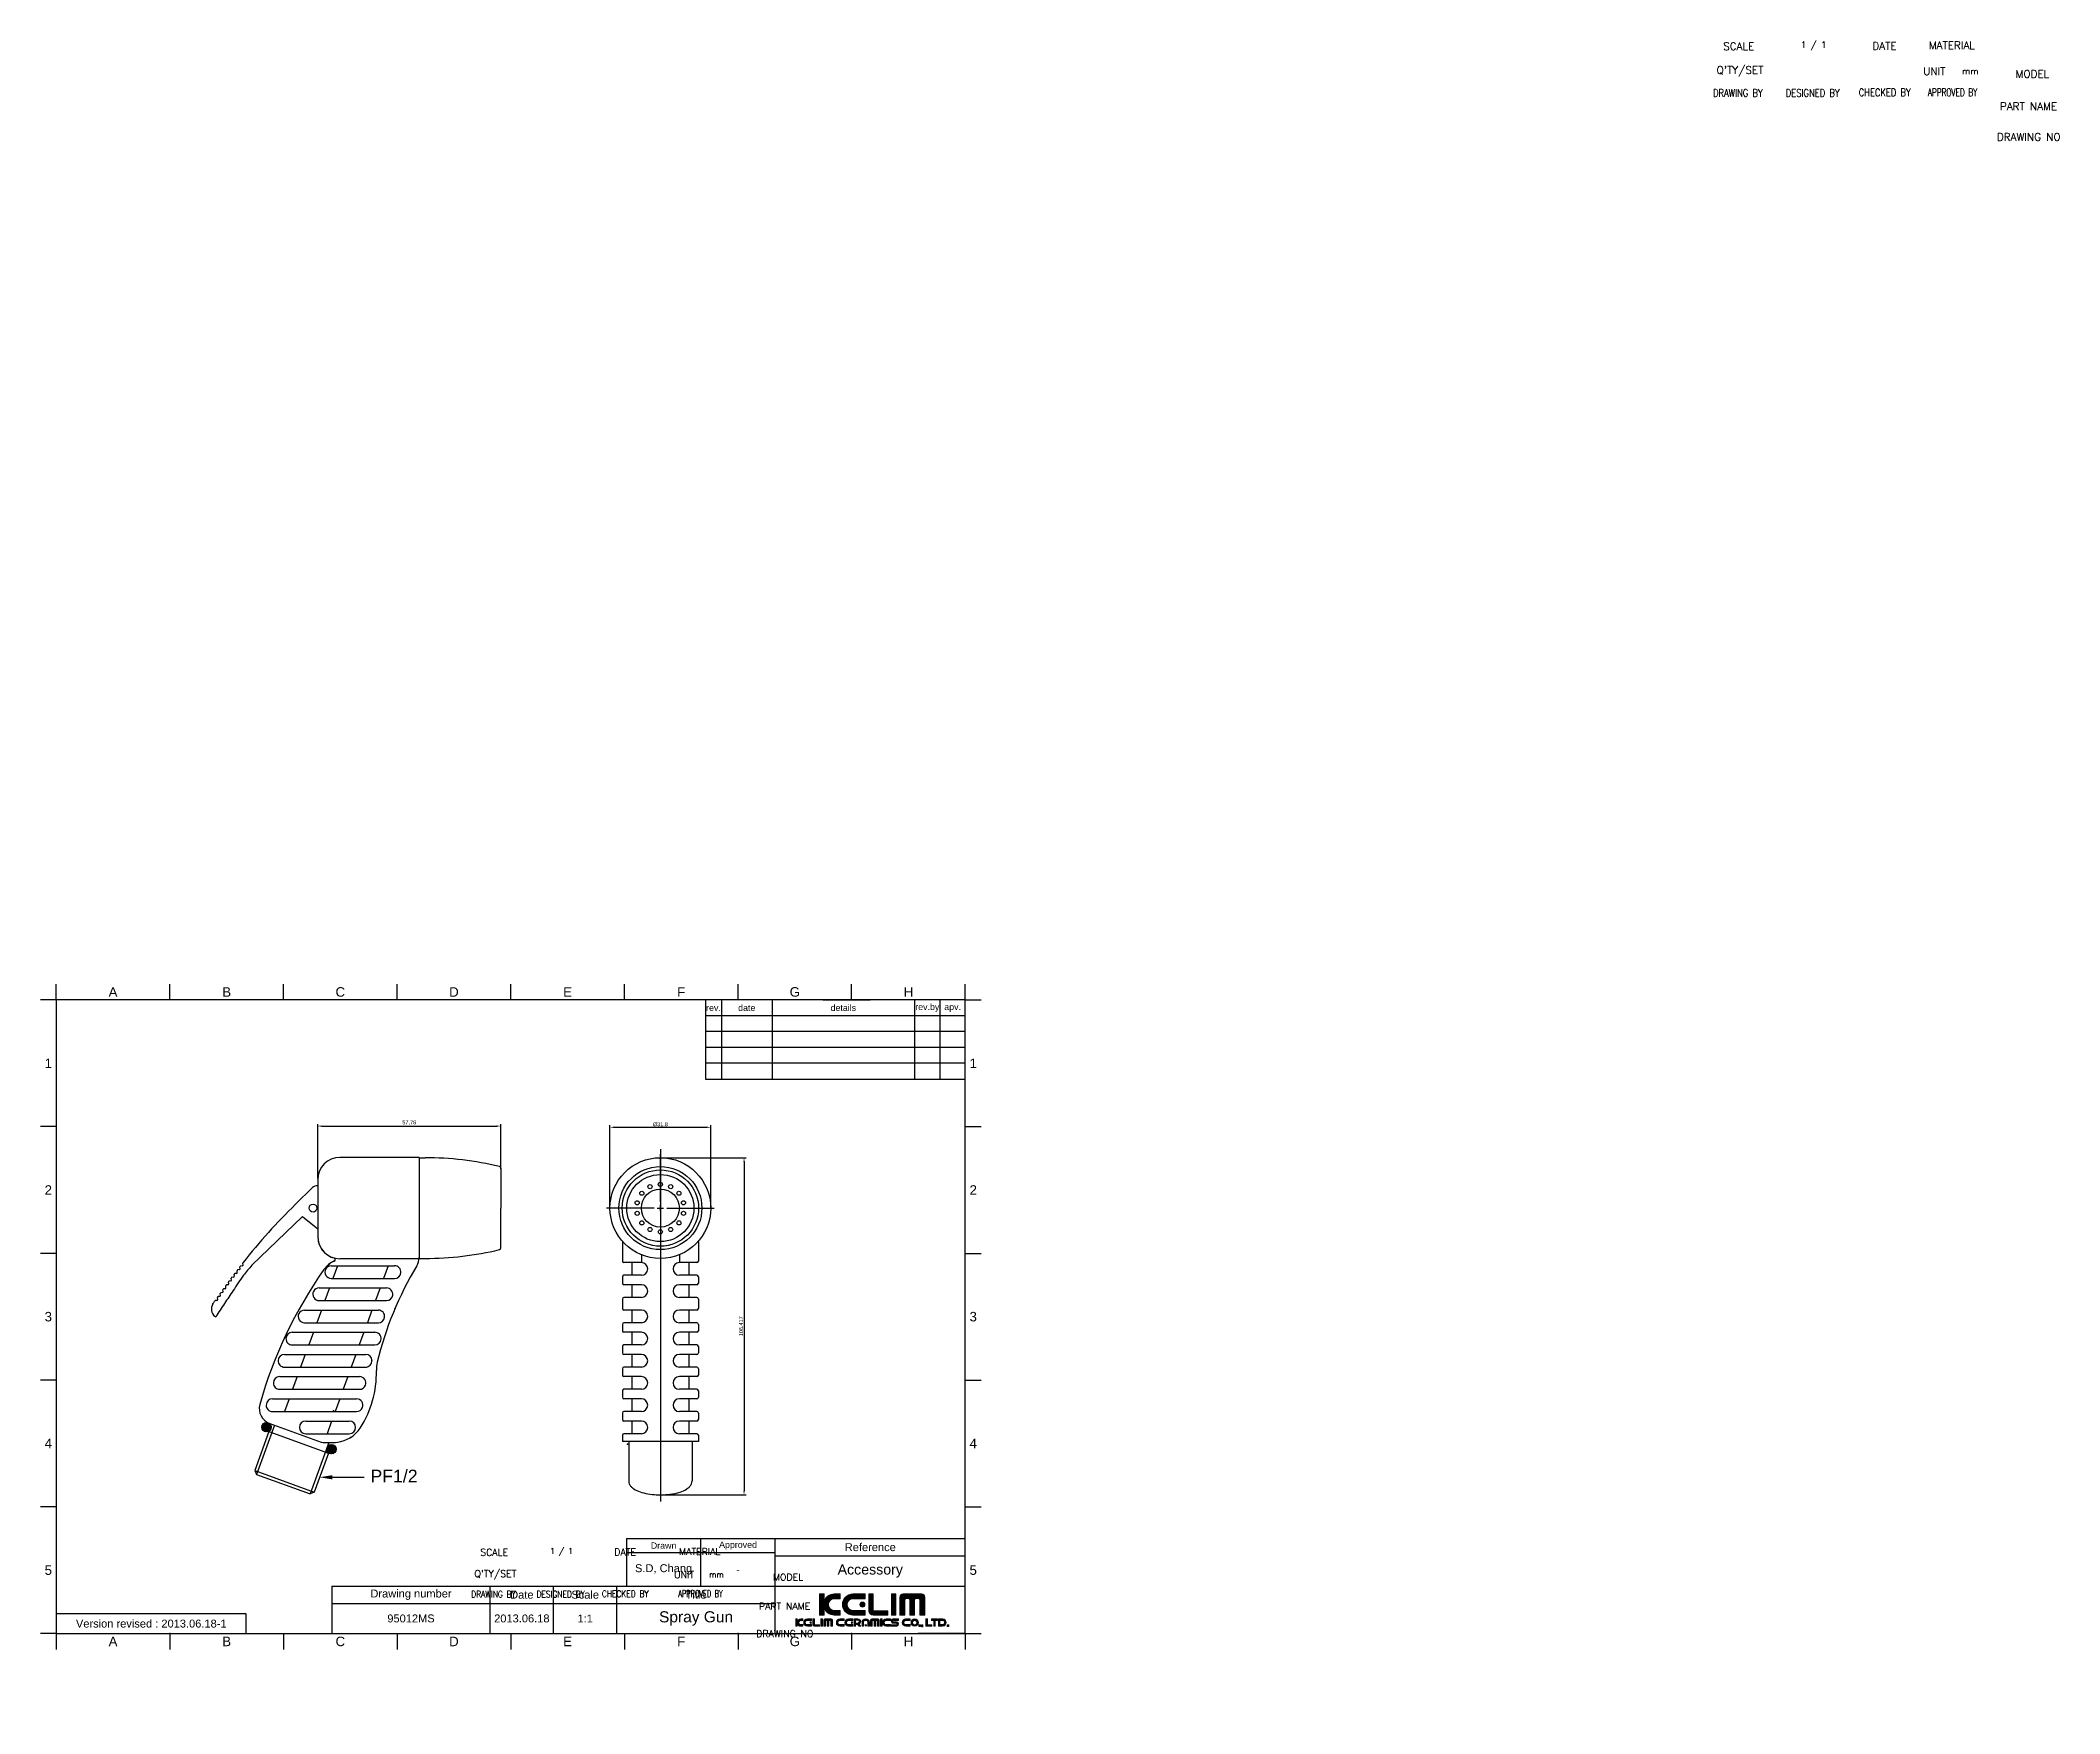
# Model space of a CAD drawing. Header units: millimetres. Extents: x 3826 to 4464, y 336 to 865.
import ezdxf

# ---------------------------------------------------------------- set-up
doc = ezdxf.new("R2010")
doc.units = ezdxf.units.MM
doc.header["$LTSCALE"] = 0.1
doc.linetypes.add('CENTERX2', pattern=[101.6, 63.5, -12.7, 12.7, -12.7])
for name, color, linetype in [('6', 2, 'Continuous'), ('DIM', 3, 'Continuous'), ('FORM', 7, 'Continuous'), ('TEXT', 2, 'Continuous')]:
    doc.layers.add(name, color=color, linetype=linetype)
doc.styles.add('GHS', font='romans', dxfattribs={"bigfont": 'ghs'})
doc.styles.get("Standard").update_dxf_attribs({"font": 'arial_0.ttf'})
doc.dimstyles.new('ISO-25', dxfattribs={"dimtxt": 2.5, "dimasz": 2.5, "dimexe": 1.25, "dimexo": 0.625, "dimtad": 1, "dimtxsty": 'Standard', "dimcen": 2.5, "dimadec": 0, "dimazin": 0, "dimtfac": 1, "dimtmove": 0, "dimatfit": 3, "dimfxl": 1, "dimarcsym": 0})

msp = doc.modelspace()

# ---------------------------------------------------------------- texts
at = {"insert": (4047.255, 458.749), "char_height": 1.25, "attachment_point": 5, "rotation": 90}
msp.add_mtext('\\A1;106.417', dxfattribs=at)
at = {"layer": '6', "style": 'GHS'}
for s, height, p in [('SCALE', 2.4072, (4357.322, 861.588)), ('1 / 1', 2.006, (4381.844, 862.248)), ('DATE', 2.4072, (4404.436, 861.677)), ('MATERIAL', 2.4072, (4422.237, 861.87)), ("Q'TY/SET", 2.4072, (4355.255, 854.067)), ('UNIT', 2.4072, (4420.478, 853.703)), ('mm', 2.006, (4432.775, 853.942)), ('MODEL', 2.4072, (4449.627, 852.842)), ('PART NAME', 2.4072, (4444.689, 842.638)), ('DRAWING NO', 2.4072, (4443.722, 832.957)), ('1 / 1', 1.8, (3986.941, 386.914)), ('SCALE', 2.16, (3964.938, 386.322)), ('DATE', 2.16, (4007.214, 386.402)), ('MATERIAL', 2.16, (4027.687, 386.575)), ("Q'TY/SET", 2.16, (3963.083, 379.573)), ('UNIT', 2.16, (4026.109, 379.246)), ('mm', 1.8, (4037.143, 379.461)), ('MODEL', 2.16, (4057.331, 378.474)), ('PART NAME', 2.16, (4052.9, 369.318)), ('DRAWING NO', 2.16, (4052.032, 360.631))]:
    msp.add_text(s, height=height, dxfattribs=at).set_placement(p)
for s, height, width, p in [('DRAWING BY', 2.4072, 0.8, (4354.114, 846.855)), ('DESIGNED BY', 2.4072, 0.8, (4377.074, 846.855)), ('CHECKED BY', 2.4072, 0.8, (4400.106, 846.991)), ('APPROVED BY', 2.4072, 0.7, (4421.936, 847.028)), ('DRAWING BY', 2.16, 0.8, (3962.06, 373.102)), ('DESIGNED BY', 2.16, 0.8, (3982.661, 373.102)), ('CHECKED BY', 2.16, 0.8, (4003.328, 373.224)), ('APPROVED BY', 2.16, 0.7, (4027.417, 373.257))]:
    msp.add_text(s, height=height, dxfattribs=dict(at, width=width)).set_placement(p)
at = {"layer": 'DIM'}
for s, insert, char_height, attachment_point in [('\\A1;%%C31.8', (4021.778, 522.498), 1.25, 5), ('PF1/2', (3930.241, 413.486), 4, 1)]:
    msp.add_mtext(s, dxfattribs=dict(at, insert=insert, char_height=char_height, attachment_point=attachment_point))
at = {"layer": 'FORM', "char_height": 3, "attachment_point": 5}
for s, width, insert in [('A', 5, (3848.985, 564.262)), ('B', 5, (3884.86, 564.262)), ('C', 5, (3920.735, 564.262)), ('D', 5, (3956.61, 564.262)), ('E', 5, (3992.485, 564.262)), ('F', 5, (4028.36, 564.262)), ('G', 5, (4064.235, 564.262)), ('H', 5, (4100.11, 564.262)), ('1', 40, (3828.547, 541.762)), ('1', 40, (4120.547, 541.762)), ('2', 40, (3828.547, 501.762)), ('2', 40, (4120.547, 501.762)), ('3', 40, (3828.547, 461.762)), ('3', 40, (4120.547, 461.762)), ('4', 40, (3828.547, 421.762)), ('4', 40, (4120.547, 421.762)), ('5', 40, (3828.547, 381.762)), ('5', 40, (4120.547, 381.762)), ('A', 5, (3848.985, 359.262)), ('B', 5, (3884.86, 359.262)), ('C', 5, (3920.735, 359.262)), ('D', 5, (3956.61, 359.262)), ('E', 5, (3992.485, 359.262)), ('F', 5, (4028.36, 359.262)), ('G', 5, (4064.235, 359.262)), ('H', 5, (4100.11, 359.262))]:
    msp.add_mtext_dynamic_manual_height_columns(s, width=width, gutter_width=12.5, heights=[0], dxfattribs=dict(at, insert=insert))
at = {"layer": 'TEXT', "attachment_point": 5}
for s, width, insert, char_height in [('rev.', 5, (4038.547, 559.262), 2), ('date', 16, (4049.047, 559.262), 2), ('details', 45, (4079.547, 559.262), 2), ('rev.by', 8, (4106.047, 559.262), 2), ('apv.', 8, (4114.047, 559.262), 2), ('Drawn', 23.5, (4022.797, 389.512), 2), ('Approved', 23.5, (4046.297, 389.512), 2), ('Reference', 60, (4088.047, 389.012), 2.5), ('S.D, Chang', 23.5, (4022.797, 382.012), 2.5), ('Accessory', 60, (4088.047, 381.512), 3.2), ('-', 23.5, (4046.297, 382.012), 2.5), ('Drawing number', 50, (3943.047, 374.012), 2.5), ('Date', 20, (3978.047, 374.012), 2.5), ('Scale', 20, (3998.047, 374.012), 2.5), ('Title', 50, (4033.047, 374.012), 2.5), ('Version revised : 2013.06.18-1', 60, (3861.047, 364.887), 2.5), ('2013.06.18', 20, (3978.047, 366.512), 2.5), ('1:1', 20, (3998.047, 366.512), 2.5)]:
    msp.add_mtext_dynamic_manual_height_columns(s, width=width, gutter_width=12.5, heights=[0], dxfattribs=dict(at, insert=insert, char_height=char_height))
at = {"layer": 'TEXT', "linetype": 'CENTERX2', "attachment_point": 5}
for s, width, insert, char_height in [('95012MS', 49.99386, (3943.05, 366.512), 2.5), ('Spray Gun', 50, (4033.047, 366.512), 3.5)]:
    msp.add_mtext_dynamic_manual_height_columns(s, width=width, gutter_width=12.5, heights=[0], dxfattribs=dict(at, insert=insert, char_height=char_height))

# ---------------------------------------------------------------- blocks, each defined once
blk = doc.blocks.new('*D7')
at = {"layer": 'Defpoints', "color": 0, "transparency": 16777216}
for p in [(3971.4, 521.95), (3913.61, 505.06), (3971.4, 508.47)]:
    blk.add_point(p, dxfattribs=at)
at = {"layer": 'DIM', "color": 0, "lineweight": -2, "transparency": 16777216}
for p, q in [((3913.61, 505.37), (3913.61, 522.57)), ((3914.86, 521.95), (3970.15, 521.95)), ((3971.4, 508.78), (3971.4, 522.57))]:
    blk.add_line(p, q, dxfattribs=at)
at = {"layer": 'DIM', "color": 0, "transparency": 16777216}
for points in [[(3914.86, 522.15), (3914.86, 521.74), (3913.61, 521.95)], [(3970.15, 522.15), (3970.15, 521.74), (3971.4, 521.95)]]:
    blk.add_solid(points, dxfattribs=at)
at = {"layer": 'DIM', "color": 0, "transparency": 16777216, "insert": (3942.5, 523.01), "char_height": 1.25, "attachment_point": 5}
blk.add_mtext('57,78', dxfattribs=at)

# ---------------------------------------------------------------- dimensions: what is measured, and where the dimension line sits
at = {"layer": 'DIM'}
dim = msp.add_linear_dim(base=(3971.396, 521.945), p1=(3913.613, 505.058), p2=(3971.396, 508.468), dimstyle='ISO-25', override={"dimscale": 0.5, "dimcen": -2, "dimtix": 1}, dxfattribs=at)
dim.commit()
dim.dimension.update_dxf_attribs({"geometry": '*D7', "text_midpoint": (3942.504, 523.009)})

# ---------------------------------------------------------------- hatches: boundary and pattern name
at = {"layer": 'TEXT'}
h = msp.add_hatch(color=2, dxfattribs=at)
h.dxf.hatch_style = 2
edge = h.paths.add_edge_path()
edge.add_spline(control_points=[(4078.577, 369.074), (4078.577, 369.074), (4076.647, 369.074), (4076.647, 369.074), (4075.632, 369.074), (4074.815, 369.892), (4074.815, 370.903), (4074.815, 371.919), (4075.632, 372.736), (4076.647, 372.736), (4076.647, 372.736), (4078.577, 372.736), (4078.577, 372.736), (4078.577, 372.736), (4078.577, 374.25), (4078.577, 374.25), (4078.577, 374.25), (4076.67, 374.25), (4076.67, 374.25), (4075.143, 374.25), (4073.863, 373.228), (4073.472, 371.828), (4073.472, 371.828), (4073.472, 374.298), (4073.472, 374.298), (4073.472, 374.298), (4072.06, 374.298), (4072.06, 374.298), (4072.06, 374.298), (4072.06, 367.56), (4072.06, 367.56), (4072.06, 367.56), (4073.472, 367.56), (4073.472, 367.56), (4073.472, 367.56), (4073.472, 370.032), (4073.472, 370.032), (4073.863, 368.634), (4075.143, 367.607), (4076.67, 367.607), (4076.67, 367.607), (4078.577, 367.607), (4078.577, 367.607), (4078.577, 367.607), (4078.577, 369.074), (4078.577, 369.074)], knot_values=[0, 0, 0, 0, 1, 1, 1, 2, 2, 2, 3, 3, 3, 4, 4, 4, 5, 5, 5, 6, 6, 6, 7, 7, 7, 8, 8, 8, 9, 9, 9, 10, 10, 10, 11, 11, 11, 12, 12, 12, 13, 13, 13, 14, 14, 14, 15, 15, 15, 15], degree=3, periodic=0)
h = msp.add_hatch(color=256, dxfattribs=at)
h.dxf.hatch_style = 2
edge = h.paths.add_edge_path()
edge.add_spline(control_points=[(4082.559, 367.607), (4082.559, 367.607), (4086.399, 367.607), (4086.399, 367.607), (4086.399, 367.607), (4086.399, 369.074), (4086.399, 369.074), (4086.399, 369.074), (4082.535, 369.074), (4082.535, 369.074), (4081.522, 369.074), (4080.705, 369.892), (4080.705, 370.903), (4080.705, 371.919), (4081.522, 372.736), (4082.535, 372.736), (4082.535, 372.736), (4086.399, 372.736), (4086.399, 372.736), (4086.399, 372.736), (4086.399, 374.25), (4086.399, 374.25), (4086.399, 374.25), (4082.559, 374.25), (4082.559, 374.25), (4080.723, 374.25), (4079.238, 372.768), (4079.238, 370.929), (4079.238, 369.095), (4080.723, 367.607), (4082.559, 367.607)], knot_values=[0, 0, 0, 0, 1, 1, 1, 2, 2, 2, 3, 3, 3, 4, 4, 4, 5, 5, 5, 6, 6, 6, 7, 7, 7, 8, 8, 8, 9, 9, 9, 10, 10, 10, 10], degree=3, periodic=0)
h = msp.add_hatch(color=2, dxfattribs=at)
h.dxf.hatch_style = 2
edge = h.paths.add_edge_path()
edge.add_spline(control_points=[(4084.781, 370.903), (4084.781, 370.463), (4085.137, 370.1), (4085.58, 370.1), (4086.022, 370.1), (4086.381, 370.463), (4086.381, 370.903), (4086.381, 371.348), (4086.022, 371.704), (4085.58, 371.704), (4085.137, 371.704), (4084.781, 371.348), (4084.781, 370.903)], knot_values=[0, 0, 0, 0, 1, 1, 1, 2, 2, 2, 3, 3, 3, 4, 4, 4, 4], degree=3, periodic=0)
h = msp.add_hatch(color=2, dxfattribs=at)
h.dxf.hatch_style = 2
edge = h.paths.add_edge_path()
edge.add_spline(control_points=[(4089.003, 367.555), (4089.003, 367.555), (4093.543, 367.555), (4093.543, 367.555), (4093.543, 367.555), (4093.543, 368.969), (4093.543, 368.969), (4093.543, 368.969), (4089.014, 368.969), (4089.014, 368.969), (4089.014, 368.969), (4089.008, 368.954), (4089.008, 368.954), (4089.008, 368.954), (4089.008, 374.298), (4089.008, 374.298), (4089.008, 374.298), (4087.594, 374.298), (4087.594, 374.298), (4087.594, 374.298), (4087.594, 368.969), (4087.594, 368.969), (4087.594, 368.969), (4087.589, 368.974), (4087.589, 368.974), (4087.589, 368.189), (4088.225, 367.549), (4089.014, 367.549), (4089.014, 367.549), (4089.003, 367.555), (4089.003, 367.555)], knot_values=[0, 0, 0, 0, 1, 1, 1, 2, 2, 2, 3, 3, 3, 4, 4, 4, 5, 5, 5, 6, 6, 6, 7, 7, 7, 8, 8, 8, 9, 9, 9, 10, 10, 10, 10], degree=3, periodic=0)
h = msp.add_hatch(color=2, dxfattribs=at)
h.dxf.hatch_style = 2
h.paths.add_polyline_path([(4096.133, 374.298), (4094.72, 374.298), (4094.72, 367.56), (4096.133, 367.56)])
h = msp.add_hatch(color=2, dxfattribs=at)
h.dxf.hatch_style = 2
edge = h.paths.add_edge_path()
edge.add_spline(control_points=[(4104.207, 374.266), (4104.207, 374.266), (4098.454, 374.266), (4098.454, 374.266), (4097.863, 374.266), (4097.384, 373.79), (4097.384, 373.203), (4097.384, 373.203), (4097.384, 367.57), (4097.384, 367.57), (4097.384, 367.57), (4098.912, 367.57), (4098.912, 367.57), (4098.912, 367.57), (4098.912, 372.505), (4098.912, 372.505), (4098.912, 372.505), (4099.23, 372.826), (4099.23, 372.826), (4099.23, 372.826), (4100.255, 372.826), (4100.255, 372.826), (4100.255, 372.826), (4100.574, 372.505), (4100.574, 372.505), (4100.574, 372.505), (4100.574, 367.57), (4100.574, 367.57), (4100.574, 367.57), (4102.051, 367.57), (4102.051, 367.57), (4102.051, 367.57), (4102.051, 372.505), (4102.051, 372.505), (4102.051, 372.505), (4102.373, 372.826), (4102.373, 372.826), (4102.373, 372.826), (4103.394, 372.826), (4103.394, 372.826), (4103.394, 372.826), (4103.712, 372.505), (4103.712, 372.505), (4103.712, 372.505), (4103.712, 367.57), (4103.712, 367.57), (4103.712, 367.57), (4105.278, 367.57), (4105.278, 367.57), (4105.278, 367.57), (4105.278, 373.203), (4105.278, 373.203), (4105.278, 373.79), (4104.797, 374.266), (4104.207, 374.266)], knot_values=[0, 0, 0, 0, 1, 1, 1, 2, 2, 2, 3, 3, 3, 4, 4, 4, 5, 5, 5, 6, 6, 6, 7, 7, 7, 8, 8, 8, 9, 9, 9, 10, 10, 10, 11, 11, 11, 12, 12, 12, 13, 13, 13, 14, 14, 14, 15, 15, 15, 16, 16, 16, 17, 17, 17, 18, 18, 18, 18], degree=3, periodic=0)
h = msp.add_hatch(color=2, dxfattribs=at)
h.dxf.hatch_style = 2
edge = h.paths.add_edge_path()
edge.add_spline(control_points=[(4065.009, 365.529), (4065.009, 365.529), (4065.009, 366.393), (4065.009, 366.393), (4065.009, 366.393), (4064.517, 366.393), (4064.517, 366.393), (4064.517, 366.393), (4064.517, 364.043), (4064.517, 364.043), (4064.517, 364.043), (4065.009, 364.043), (4065.009, 364.043), (4065.009, 364.043), (4065.009, 364.909), (4065.009, 364.909), (4065.145, 364.42), (4065.591, 364.06), (4066.125, 364.06), (4066.125, 364.06), (4066.79, 364.06), (4066.79, 364.06), (4066.79, 364.06), (4066.79, 364.571), (4066.79, 364.571), (4066.79, 364.571), (4066.117, 364.571), (4066.117, 364.571), (4065.763, 364.571), (4065.478, 364.857), (4065.478, 365.209), (4065.478, 365.564), (4065.763, 365.849), (4066.117, 365.849), (4066.117, 365.849), (4066.79, 365.849), (4066.79, 365.849), (4066.79, 365.849), (4066.79, 366.377), (4066.79, 366.377), (4066.79, 366.377), (4066.125, 366.377), (4066.125, 366.377), (4065.591, 366.377), (4065.145, 366.018), (4065.009, 365.529)], knot_values=[0, 0, 0, 0, 1, 1, 1, 2, 2, 2, 3, 3, 3, 4, 4, 4, 5, 5, 5, 6, 6, 6, 7, 7, 7, 8, 8, 8, 9, 9, 9, 10, 10, 10, 11, 11, 11, 12, 12, 12, 13, 13, 13, 14, 14, 14, 15, 15, 15, 15], degree=3, periodic=0)
h = msp.add_hatch(color=2, dxfattribs=at)
h.dxf.hatch_style = 2
edge = h.paths.add_edge_path()
edge.add_spline(control_points=[(4067.02, 365.219), (4067.02, 364.579), (4067.538, 364.06), (4068.179, 364.06), (4068.179, 364.06), (4069.518, 364.06), (4069.518, 364.06), (4069.518, 364.06), (4069.518, 364.571), (4069.518, 364.571), (4069.518, 364.571), (4068.17, 364.571), (4068.17, 364.571), (4067.817, 364.571), (4067.532, 364.857), (4067.532, 365.209), (4067.532, 365.564), (4067.817, 365.849), (4068.17, 365.849), (4068.17, 365.849), (4069.518, 365.849), (4069.518, 365.849), (4069.518, 365.849), (4069.518, 366.377), (4069.518, 366.377), (4069.518, 366.377), (4068.179, 366.377), (4068.179, 366.377), (4067.538, 366.377), (4067.02, 365.859), (4067.02, 365.219)], knot_values=[0, 0, 0, 0, 1, 1, 1, 2, 2, 2, 3, 3, 3, 4, 4, 4, 5, 5, 5, 6, 6, 6, 7, 7, 7, 8, 8, 8, 9, 9, 9, 10, 10, 10, 10], degree=3, periodic=0)
h = msp.add_hatch(color=2, dxfattribs=at)
h.dxf.hatch_style = 2
edge = h.paths.add_edge_path()
edge.add_spline(control_points=[(4068.954, 365.209), (4068.954, 365.056), (4069.078, 364.93), (4069.232, 364.93), (4069.387, 364.93), (4069.512, 365.056), (4069.512, 365.209), (4069.512, 365.364), (4069.387, 365.489), (4069.232, 365.489), (4069.078, 365.489), (4068.954, 365.364), (4068.954, 365.209)], knot_values=[0, 0, 0, 0, 1, 1, 1, 2, 2, 2, 3, 3, 3, 4, 4, 4, 4], degree=3, periodic=0)
h = msp.add_hatch(color=2, dxfattribs=at)
h.dxf.hatch_style = 2
edge = h.paths.add_edge_path()
edge.add_spline(control_points=[(4070.428, 364.53), (4070.428, 364.53), (4070.428, 366.393), (4070.428, 366.393), (4070.428, 366.393), (4069.935, 366.393), (4069.935, 366.393), (4069.935, 366.393), (4069.935, 364.535), (4069.935, 364.535), (4069.935, 364.535), (4069.933, 364.537), (4069.933, 364.537), (4069.933, 364.263), (4070.155, 364.04), (4070.43, 364.04), (4070.43, 364.04), (4070.426, 364.042), (4070.426, 364.042), (4070.426, 364.042), (4072.009, 364.042), (4072.009, 364.042), (4072.009, 364.042), (4072.009, 364.535), (4072.009, 364.535), (4072.009, 364.535), (4070.43, 364.535), (4070.43, 364.535), (4070.43, 364.535), (4070.428, 364.53), (4070.428, 364.53)], knot_values=[0, 0, 0, 0, 1, 1, 1, 2, 2, 2, 3, 3, 3, 4, 4, 4, 5, 5, 5, 6, 6, 6, 7, 7, 7, 8, 8, 8, 9, 9, 9, 10, 10, 10, 10], degree=3, periodic=0)
h = msp.add_hatch(color=2, dxfattribs=at)
h.dxf.hatch_style = 2
h.paths.add_polyline_path([(4072.42, 364.043), (4072.913, 364.043), (4072.913, 366.393), (4072.42, 366.393)])
h = msp.add_hatch(color=2, dxfattribs=at)
h.dxf.hatch_style = 2
edge = h.paths.add_edge_path()
edge.add_spline(control_points=[(4075.729, 366.382), (4075.729, 366.382), (4073.722, 366.382), (4073.722, 366.382), (4073.516, 366.382), (4073.349, 366.216), (4073.349, 366.012), (4073.349, 366.012), (4073.349, 364.047), (4073.349, 364.047), (4073.349, 364.047), (4073.882, 364.047), (4073.882, 364.047), (4073.882, 364.047), (4073.882, 365.768), (4073.882, 365.768), (4073.882, 365.768), (4073.993, 365.88), (4073.993, 365.88), (4073.993, 365.88), (4074.35, 365.88), (4074.35, 365.88), (4074.35, 365.88), (4074.462, 365.768), (4074.462, 365.768), (4074.462, 365.768), (4074.462, 364.047), (4074.462, 364.047), (4074.462, 364.047), (4074.977, 364.047), (4074.977, 364.047), (4074.977, 364.047), (4074.977, 365.768), (4074.977, 365.768), (4074.977, 365.768), (4075.09, 365.88), (4075.09, 365.88), (4075.09, 365.88), (4075.445, 365.88), (4075.445, 365.88), (4075.445, 365.88), (4075.556, 365.768), (4075.556, 365.768), (4075.556, 365.768), (4075.556, 364.047), (4075.556, 364.047), (4075.556, 364.047), (4076.103, 364.047), (4076.103, 364.047), (4076.103, 364.047), (4076.103, 366.012), (4076.103, 366.012), (4076.103, 366.216), (4075.934, 366.382), (4075.729, 366.382)], knot_values=[0, 0, 0, 0, 1, 1, 1, 2, 2, 2, 3, 3, 3, 4, 4, 4, 5, 5, 5, 6, 6, 6, 7, 7, 7, 8, 8, 8, 9, 9, 9, 10, 10, 10, 11, 11, 11, 12, 12, 12, 13, 13, 13, 14, 14, 14, 15, 15, 15, 16, 16, 16, 17, 17, 17, 18, 18, 18, 18], degree=3, periodic=0)
h = msp.add_hatch(color=2, dxfattribs=at)
h.dxf.hatch_style = 2
edge = h.paths.add_edge_path()
edge.add_spline(control_points=[(4077.334, 365.219), (4077.334, 364.579), (4077.852, 364.06), (4078.492, 364.06), (4078.492, 364.06), (4079.832, 364.06), (4079.832, 364.06), (4079.832, 364.06), (4079.832, 364.571), (4079.832, 364.571), (4079.832, 364.571), (4078.484, 364.571), (4078.484, 364.571), (4078.13, 364.571), (4077.845, 364.857), (4077.845, 365.209), (4077.845, 365.564), (4078.13, 365.849), (4078.484, 365.849), (4078.484, 365.849), (4079.832, 365.849), (4079.832, 365.849), (4079.832, 365.849), (4079.832, 366.377), (4079.832, 366.377), (4079.832, 366.377), (4078.492, 366.377), (4078.492, 366.377), (4077.852, 366.377), (4077.334, 365.859), (4077.334, 365.219)], knot_values=[0, 0, 0, 0, 1, 1, 1, 2, 2, 2, 3, 3, 3, 4, 4, 4, 5, 5, 5, 6, 6, 6, 7, 7, 7, 8, 8, 8, 9, 9, 9, 10, 10, 10, 10], degree=3, periodic=0)
h = msp.add_hatch(color=2, dxfattribs=at)
h.dxf.hatch_style = 2
edge = h.paths.add_edge_path()
edge.add_spline(control_points=[(4080.062, 365.219), (4080.062, 364.579), (4080.58, 364.06), (4081.221, 364.06), (4081.221, 364.06), (4082.56, 364.06), (4082.56, 364.06), (4082.56, 364.06), (4082.56, 364.571), (4082.56, 364.571), (4082.56, 364.571), (4081.212, 364.571), (4081.212, 364.571), (4080.859, 364.571), (4080.574, 364.857), (4080.574, 365.209), (4080.574, 365.564), (4080.859, 365.849), (4081.212, 365.849), (4081.212, 365.849), (4082.56, 365.849), (4082.56, 365.849), (4082.56, 365.849), (4082.56, 366.377), (4082.56, 366.377), (4082.56, 366.377), (4081.221, 366.377), (4081.221, 366.377), (4080.58, 366.377), (4080.062, 365.859), (4080.062, 365.219)], knot_values=[0, 0, 0, 0, 1, 1, 1, 2, 2, 2, 3, 3, 3, 4, 4, 4, 5, 5, 5, 6, 6, 6, 7, 7, 7, 8, 8, 8, 9, 9, 9, 10, 10, 10, 10], degree=3, periodic=0)
h = msp.add_hatch(color=2, dxfattribs=at)
h.dxf.hatch_style = 2
edge = h.paths.add_edge_path()
edge.add_spline(control_points=[(4081.996, 365.209), (4081.996, 365.056), (4082.119, 364.93), (4082.274, 364.93), (4082.428, 364.93), (4082.553, 365.056), (4082.553, 365.209), (4082.553, 365.364), (4082.428, 365.489), (4082.274, 365.489), (4082.119, 365.489), (4081.996, 365.364), (4081.996, 365.209)], knot_values=[0, 0, 0, 0, 1, 1, 1, 2, 2, 2, 3, 3, 3, 4, 4, 4, 4], degree=3, periodic=0)
h = msp.add_hatch(color=2, dxfattribs=at)
h.dxf.hatch_style = 2
edge = h.paths.add_edge_path()
edge.add_spline(control_points=[(4085.049, 365.527), (4085.049, 366.005), (4084.611, 366.393), (4084.07, 366.393), (4084.07, 366.393), (4083.431, 366.393), (4083.431, 366.393), (4083.431, 366.393), (4082.938, 366.393), (4082.938, 366.393), (4082.938, 366.393), (4082.938, 366.011), (4082.938, 366.011), (4082.938, 366.011), (4082.938, 365.056), (4082.938, 365.056), (4082.938, 365.056), (4082.938, 364.662), (4082.938, 364.662), (4082.938, 364.662), (4082.938, 364.043), (4082.938, 364.043), (4082.938, 364.043), (4083.431, 364.043), (4083.431, 364.043), (4083.431, 364.043), (4083.431, 364.662), (4083.431, 364.662), (4083.431, 364.662), (4084.031, 364.662), (4084.031, 364.662), (4084.031, 364.662), (4084.555, 364.043), (4084.555, 364.043), (4084.555, 364.043), (4085.048, 364.043), (4085.048, 364.043), (4085.048, 364.043), (4084.462, 364.734), (4084.462, 364.734), (4084.808, 364.868), (4085.049, 365.172), (4085.049, 365.527)], knot_values=[0, 0, 0, 0, 1, 1, 1, 2, 2, 2, 3, 3, 3, 4, 4, 4, 5, 5, 5, 6, 6, 6, 7, 7, 7, 8, 8, 8, 9, 9, 9, 10, 10, 10, 11, 11, 11, 12, 12, 12, 13, 13, 13, 14, 14, 14, 14], degree=3, periodic=0)
edge = h.paths.add_edge_path()
edge.add_spline(control_points=[(4084.078, 365.056), (4084.078, 365.056), (4083.431, 365.056), (4083.431, 365.056), (4083.431, 365.056), (4083.431, 366.011), (4083.431, 366.011), (4083.431, 366.011), (4084.078, 366.011), (4084.078, 366.011), (4084.376, 366.011), (4084.617, 365.798), (4084.617, 365.534), (4084.617, 365.27), (4084.376, 365.056), (4084.078, 365.056)], knot_values=[0, 0, 0, 0, 1, 1, 1, 2, 2, 2, 3, 3, 3, 4, 4, 4, 5, 5, 5, 5], degree=3, periodic=0)
h = msp.add_hatch(color=2, dxfattribs=at)
h.dxf.hatch_style = 2
edge = h.paths.add_edge_path()
edge.add_spline(control_points=[(4086.604, 366.377), (4085.965, 366.377), (4085.446, 365.897), (4085.446, 365.302), (4085.446, 365.302), (4085.446, 364.06), (4085.446, 364.06), (4085.446, 364.06), (4085.957, 364.06), (4085.957, 364.06), (4085.957, 364.06), (4085.957, 365.31), (4085.957, 365.31), (4085.957, 365.637), (4086.242, 365.902), (4086.595, 365.902), (4086.949, 365.902), (4087.235, 365.638), (4087.235, 365.31), (4087.235, 365.31), (4087.235, 364.06), (4087.235, 364.06), (4087.235, 364.06), (4087.763, 364.06), (4087.763, 364.06), (4087.763, 364.06), (4087.763, 365.302), (4087.763, 365.302), (4087.763, 365.897), (4087.245, 366.377), (4086.604, 366.377)], knot_values=[0, 0, 0, 0, 1, 1, 1, 2, 2, 2, 3, 3, 3, 4, 4, 4, 5, 5, 5, 6, 6, 6, 7, 7, 7, 8, 8, 8, 9, 9, 9, 10, 10, 10, 10], degree=3, periodic=0)
h = msp.add_hatch(color=2, dxfattribs=at)
h.dxf.hatch_style = 2
edge = h.paths.add_edge_path()
edge.add_spline(control_points=[(4086.612, 364.636), (4086.458, 364.636), (4086.334, 364.512), (4086.334, 364.356), (4086.334, 364.204), (4086.458, 364.077), (4086.612, 364.077), (4086.767, 364.077), (4086.892, 364.204), (4086.892, 364.356), (4086.892, 364.512), (4086.767, 364.636), (4086.612, 364.636)], knot_values=[0, 0, 0, 0, 1, 1, 1, 2, 2, 2, 3, 3, 3, 4, 4, 4, 4], degree=3, periodic=0)
h = msp.add_hatch(color=2, dxfattribs=at)
h.dxf.hatch_style = 2
edge = h.paths.add_edge_path()
edge.add_spline(control_points=[(4090.503, 366.382), (4090.503, 366.382), (4088.497, 366.382), (4088.497, 366.382), (4088.291, 366.382), (4088.124, 366.216), (4088.124, 366.012), (4088.124, 366.012), (4088.124, 364.047), (4088.124, 364.047), (4088.124, 364.047), (4088.657, 364.047), (4088.657, 364.047), (4088.657, 364.047), (4088.657, 365.768), (4088.657, 365.768), (4088.657, 365.768), (4088.768, 365.88), (4088.768, 365.88), (4088.768, 365.88), (4089.125, 365.88), (4089.125, 365.88), (4089.125, 365.88), (4089.236, 365.768), (4089.236, 365.768), (4089.236, 365.768), (4089.236, 364.047), (4089.236, 364.047), (4089.236, 364.047), (4089.752, 364.047), (4089.752, 364.047), (4089.752, 364.047), (4089.752, 365.768), (4089.752, 365.768), (4089.752, 365.768), (4089.864, 365.88), (4089.864, 365.88), (4089.864, 365.88), (4090.22, 365.88), (4090.22, 365.88), (4090.22, 365.88), (4090.331, 365.768), (4090.331, 365.768), (4090.331, 365.768), (4090.331, 364.047), (4090.331, 364.047), (4090.331, 364.047), (4090.877, 364.047), (4090.877, 364.047), (4090.877, 364.047), (4090.877, 366.012), (4090.877, 366.012), (4090.877, 366.216), (4090.709, 366.382), (4090.503, 366.382)], knot_values=[0, 0, 0, 0, 1, 1, 1, 2, 2, 2, 3, 3, 3, 4, 4, 4, 5, 5, 5, 6, 6, 6, 7, 7, 7, 8, 8, 8, 9, 9, 9, 10, 10, 10, 11, 11, 11, 12, 12, 12, 13, 13, 13, 14, 14, 14, 15, 15, 15, 16, 16, 16, 17, 17, 17, 18, 18, 18, 18], degree=3, periodic=0)
h = msp.add_hatch(color=2, dxfattribs=at)
h.dxf.hatch_style = 2
h.paths.add_polyline_path([(4091.308, 364.043), (4091.801, 364.043), (4091.801, 366.393), (4091.308, 366.393)])
h = msp.add_hatch(color=2, dxfattribs=at)
h.dxf.hatch_style = 2
edge = h.paths.add_edge_path()
edge.add_spline(control_points=[(4091.945, 365.219), (4091.945, 364.579), (4092.463, 364.06), (4093.103, 364.06), (4093.103, 364.06), (4094.443, 364.06), (4094.443, 364.06), (4094.443, 364.06), (4094.443, 364.571), (4094.443, 364.571), (4094.443, 364.571), (4093.095, 364.571), (4093.095, 364.571), (4092.742, 364.571), (4092.456, 364.857), (4092.456, 365.209), (4092.456, 365.564), (4092.742, 365.849), (4093.095, 365.849), (4093.095, 365.849), (4094.443, 365.849), (4094.443, 365.849), (4094.443, 365.849), (4094.443, 366.377), (4094.443, 366.377), (4094.443, 366.377), (4093.103, 366.377), (4093.103, 366.377), (4092.463, 366.377), (4091.945, 365.859), (4091.945, 365.219)], knot_values=[0, 0, 0, 0, 1, 1, 1, 2, 2, 2, 3, 3, 3, 4, 4, 4, 5, 5, 5, 6, 6, 6, 7, 7, 7, 8, 8, 8, 9, 9, 9, 10, 10, 10, 10], degree=3, periodic=0)
h = msp.add_hatch(color=2, dxfattribs=at)
h.dxf.hatch_style = 2
edge = h.paths.add_edge_path()
edge.add_spline(control_points=[(4094.69, 365.661), (4094.69, 364.943), (4095.42, 365.005), (4095.42, 365.005), (4095.42, 365.005), (4095.439, 365.005), (4095.439, 365.005), (4095.439, 365.005), (4096.225, 365.005), (4096.225, 365.005), (4096.225, 365.005), (4096.366, 365.005), (4096.366, 365.005), (4096.366, 365.005), (4096.557, 364.974), (4096.557, 364.79), (4096.557, 364.606), (4096.433, 364.535), (4096.366, 364.535), (4096.366, 364.535), (4094.69, 364.535), (4094.69, 364.535), (4094.69, 364.535), (4094.69, 364.061), (4094.69, 364.061), (4094.69, 364.061), (4096.355, 364.061), (4096.355, 364.061), (4096.355, 364.061), (4096.974, 364.06), (4096.974, 364.777), (4096.974, 365.495), (4096.244, 365.433), (4096.244, 365.433), (4096.244, 365.433), (4096.225, 365.433), (4096.225, 365.433), (4096.225, 365.433), (4095.439, 365.433), (4095.439, 365.433), (4095.439, 365.433), (4095.297, 365.433), (4095.297, 365.433), (4095.297, 365.433), (4095.107, 365.464), (4095.107, 365.648), (4095.107, 365.832), (4095.231, 365.902), (4095.298, 365.902), (4095.298, 365.902), (4096.974, 365.902), (4096.974, 365.902), (4096.974, 365.902), (4096.974, 366.377), (4096.974, 366.377), (4096.974, 366.377), (4095.309, 366.377), (4095.309, 366.377), (4095.309, 366.377), (4094.69, 366.378), (4094.69, 365.661)], knot_values=[0, 0, 0, 0, 1, 1, 1, 2, 2, 2, 3, 3, 3, 4, 4, 4, 5, 5, 5, 6, 6, 6, 7, 7, 7, 8, 8, 8, 9, 9, 9, 10, 10, 10, 11, 11, 11, 12, 12, 12, 13, 13, 13, 14, 14, 14, 15, 15, 15, 16, 16, 16, 17, 17, 17, 18, 18, 18, 19, 19, 19, 20, 20, 20, 20], degree=3, periodic=0)
h = msp.add_hatch(color=2, dxfattribs=at)
h.dxf.hatch_style = 2
edge = h.paths.add_edge_path()
edge.add_spline(control_points=[(4098.166, 365.219), (4098.166, 364.579), (4098.683, 364.06), (4099.324, 364.06), (4099.324, 364.06), (4100.663, 364.06), (4100.663, 364.06), (4100.663, 364.06), (4100.663, 364.571), (4100.663, 364.571), (4100.663, 364.571), (4099.316, 364.571), (4099.316, 364.571), (4098.962, 364.571), (4098.677, 364.857), (4098.677, 365.209), (4098.677, 365.564), (4098.962, 365.849), (4099.316, 365.849), (4099.316, 365.849), (4100.663, 365.849), (4100.663, 365.849), (4100.663, 365.849), (4100.663, 366.377), (4100.663, 366.377), (4100.663, 366.377), (4099.324, 366.377), (4099.324, 366.377), (4098.683, 366.377), (4098.166, 365.859), (4098.166, 365.219)], knot_values=[0, 0, 0, 0, 1, 1, 1, 2, 2, 2, 3, 3, 3, 4, 4, 4, 5, 5, 5, 6, 6, 6, 7, 7, 7, 8, 8, 8, 9, 9, 9, 10, 10, 10, 10], degree=3, periodic=0)
h = msp.add_hatch(color=2, dxfattribs=at)
h.dxf.hatch_style = 2
edge = h.paths.add_edge_path()
edge.add_spline(control_points=[(4102.077, 366.377), (4101.438, 366.377), (4100.919, 365.859), (4100.919, 365.219), (4100.919, 364.579), (4101.438, 364.061), (4102.077, 364.061), (4102.717, 364.061), (4103.236, 364.579), (4103.236, 365.219), (4103.236, 365.859), (4102.717, 366.377), (4102.077, 366.377)], knot_values=[0, 0, 0, 0, 1, 1, 1, 2, 2, 2, 3, 3, 3, 4, 4, 4, 4], degree=3, periodic=0)
edge = h.paths.add_edge_path()
edge.add_spline(control_points=[(4102.077, 364.511), (4101.687, 364.511), (4101.369, 364.828), (4101.369, 365.219), (4101.369, 365.61), (4101.687, 365.927), (4102.077, 365.927), (4102.469, 365.927), (4102.785, 365.61), (4102.785, 365.219), (4102.785, 364.828), (4102.469, 364.511), (4102.077, 364.511)], knot_values=[0, 0, 0, 0, 1, 1, 1, 2, 2, 2, 3, 3, 3, 4, 4, 4, 4], degree=3, periodic=0)
h = msp.add_hatch(color=2, dxfattribs=at)
h.dxf.hatch_style = 2
h.paths.add_polyline_path([(4103.428, 363.97), (4103.939, 363.97), (4103.939, 364.482), (4103.428, 364.482)])
h = msp.add_hatch(color=2, dxfattribs=at)
h.dxf.hatch_style = 2
h.paths.add_polyline_path([(4104.175, 363.97), (4104.379, 363.97), (4104.236, 363.847), (4104.543, 363.847), (4104.687, 363.97), (4104.687, 364.482), (4104.175, 364.482)])
h = msp.add_hatch(color=2, dxfattribs=at)
h.dxf.hatch_style = 2
h.paths.add_polyline_path([(4106.125, 366.393), (4105.632, 366.393), (4105.632, 364.536), (4105.632, 364.043), (4106.125, 364.043), (4107.45, 364.043), (4107.45, 364.536), (4106.125, 364.536)])
h = msp.add_hatch(color=2, dxfattribs=at)
h.dxf.hatch_style = 2
h.paths.add_polyline_path([(4108.071, 366.393), (4107.409, 366.393), (4107.409, 365.9), (4108.071, 365.9), (4108.071, 364.043), (4108.564, 364.043), (4108.564, 365.9), (4109.226, 365.9), (4109.226, 366.393), (4108.564, 366.393)])
h = msp.add_hatch(color=2, dxfattribs=at)
h.dxf.hatch_style = 2
edge = h.paths.add_edge_path()
edge.add_spline(control_points=[(4110.882, 366.385), (4110.882, 366.385), (4109.543, 366.385), (4109.543, 366.385), (4109.543, 366.385), (4109.543, 364.068), (4109.543, 364.068), (4109.543, 364.068), (4110.882, 364.068), (4110.882, 364.068), (4111.523, 364.068), (4112.041, 364.586), (4112.041, 365.227), (4112.041, 365.866), (4111.523, 366.385), (4110.882, 366.385)], knot_values=[0, 0, 0, 0, 1, 1, 1, 2, 2, 2, 3, 3, 3, 4, 4, 4, 5, 5, 5, 5], degree=3, periodic=0)
edge = h.paths.add_edge_path()
edge.add_spline(control_points=[(4110.891, 364.597), (4110.891, 364.597), (4110.036, 364.597), (4110.036, 364.597), (4110.036, 364.597), (4110.036, 365.873), (4110.036, 365.873), (4110.036, 365.873), (4110.891, 365.873), (4110.891, 365.873), (4111.244, 365.873), (4111.529, 365.589), (4111.529, 365.235), (4111.529, 364.882), (4111.244, 364.597), (4110.891, 364.597)], knot_values=[0, 0, 0, 0, 1, 1, 1, 2, 2, 2, 3, 3, 3, 4, 4, 4, 5, 5, 5, 5], degree=3, periodic=0)
h = msp.add_hatch(color=2, dxfattribs=at)
h.dxf.hatch_style = 2
h.paths.add_polyline_path([(4112.309, 363.97), (4112.821, 363.97), (4112.821, 364.482), (4112.309, 364.482)])

# ---------------------------------------------------------------- linework, layer by layer
for p, q in [((4036.047, 561.762), (4036.047, 536.762)), ((4036.047, 536.762), (4118.047, 536.762)), ((4005.878, 496.37), (4005.878, 522.186)), ((4037.678, 496.37), (4037.678, 522.186)), ((3945.613, 512.058), (3920.613, 512.058)), ((3945.613, 512.058), (3945.613, 480.158)), ((3945.613, 511.958), (3947.505, 511.958)), ((4021.778, 514.602), (4021.778, 403.444)), ((4021.778, 498.058), (4021.778, 513.058)), ((3913.613, 505.058), (3913.613, 503.079)), ((3971.413, 508.606), (3971.413, 496.058)), ((3911.927, 502.525), (3906.587, 497.271)), ((3913.613, 503.079), (3913.613, 489.51)), ((3908.809, 493.401), (3892.829, 478.032)), ((3908.809, 493.401), (3913.613, 489.51)), ((3971.413, 483.509), (3971.413, 496.058)), ((4019.778, 496.058), (4004.778, 496.058)), ((4020.778, 496.058), (4022.778, 496.058)), ((4021.778, 495.058), (4021.778, 497.058)), ((4021.778, 494.058), (4021.778, 479.058)), ((4023.778, 496.058), (4038.778, 496.058)), ((3913.613, 489.51), (3913.613, 487.058)), ((4009.778, 485.475), (4009.778, 479.347)), ((4033.778, 485.475), (4033.778, 479.347)), ((3890.025, 478.085), (3889.964, 478.665)), ((3915.679, 476.796), (3917.387, 478.504)), ((3945.613, 480.058), (3920.613, 480.058)), ((3945.613, 482.308), (3945.613, 480.158)), ((3945.825, 480.158), (3945.613, 480.37)), ((3945.613, 480.158), (3947.505, 480.158)), ((3945.613, 480.158), (3947.505, 480.158)), ((4015.778, 478.847), (4010.278, 478.847)), ((4012.778, 478.847), (4012.778, 474.847)), ((4015.778, 481.226), (4015.778, 478.847)), ((4027.778, 481.226), (4027.778, 478.847)), ((4033.278, 478.847), (4027.778, 478.847)), ((4030.778, 478.847), (4030.778, 474.847)), ((3885.267, 471.832), (3884.767, 471.78)), ((3885.49, 472.107), (3885.426, 472.714)), ((3886.157, 473.042), (3885.648, 472.988)), ((3886.38, 473.317), (3886.317, 473.915)), ((3887.055, 474.244), (3886.539, 474.19)), ((3887.278, 474.519), (3887.216, 475.11)), ((3887.963, 475.44), (3887.438, 475.385)), ((3888.185, 475.715), (3888.124, 476.298)), ((3888.878, 476.629), (3888.346, 476.573)), ((3889.101, 476.903), (3889.04, 477.479)), ((3889.803, 477.81), (3889.263, 477.753)), ((3917.862, 477.847), (3937.84, 477.847)), ((3917.862, 473.847), (3937.84, 473.847)), ((3919.864, 477.847), (3918.408, 473.847)), ((3935.827, 477.847), (3934.371, 473.847)), ((4009.778, 474.347), (4009.778, 472.347)), ((4015.778, 474.847), (4010.278, 474.847)), ((4015.778, 471.847), (4010.278, 471.847)), ((4012.778, 471.847), (4012.778, 467.847)), ((4033.278, 474.847), (4027.778, 474.847)), ((4033.278, 471.847), (4027.778, 471.847)), ((4030.778, 471.847), (4030.778, 467.847)), ((4033.778, 474.347), (4033.778, 472.347)), ((3880.51, 465.853), (3880.539, 465.897)), ((3881.795, 466.923), (3881.306, 466.872)), ((3882.017, 467.198), (3881.95, 467.836)), ((3882.65, 468.161), (3882.173, 468.111)), ((3882.872, 468.436), (3882.806, 469.066)), ((3883.514, 469.392), (3883.029, 469.341)), ((3883.736, 469.667), (3883.671, 470.289)), ((3884.386, 470.616), (3883.893, 470.564)), ((3884.609, 470.89), (3884.544, 471.505)), ((3914.049, 470.847), (3935.293, 470.847)), ((3914.049, 466.847), (3935.293, 466.847)), ((3917.316, 470.847), (3915.86, 466.847)), ((3933.279, 470.847), (3931.823, 466.847)), ((4009.778, 467.347), (4009.778, 464.347)), ((4015.778, 467.847), (4010.278, 467.847)), ((4033.278, 467.847), (4027.778, 467.847)), ((4033.778, 467.347), (4033.778, 464.347)), ((3881.14, 461.891), (3881.406, 461.676)), ((3907.646, 462.776), (3907.646, 462.776)), ((3909.417, 463.847), (3932.745, 463.847)), ((3909.417, 459.847), (3932.745, 459.847)), ((3914.769, 463.847), (3913.313, 459.847)), ((3930.731, 463.847), (3929.275, 459.847)), ((4009.778, 459.347), (4009.778, 457.347)), ((4015.778, 463.847), (4010.278, 463.847)), ((4015.778, 459.847), (4010.278, 459.847)), ((4012.778, 463.847), (4012.778, 459.847)), ((4033.278, 463.847), (4027.778, 463.847)), ((4033.278, 459.847), (4027.778, 459.847)), ((4030.778, 463.847), (4030.778, 459.847)), ((4033.778, 459.347), (4033.778, 457.347)), ((3903.56, 454.871), (3903.56, 454.871)), ((3905.56, 456.847), (3931.604, 456.847)), ((3905.56, 452.847), (3931.604, 452.847)), ((3912.221, 456.847), (3910.765, 452.847)), ((3928.183, 456.847), (3926.728, 452.847)), ((4015.778, 456.847), (4010.278, 456.847)), ((4015.778, 452.847), (4010.278, 452.847)), ((4012.778, 456.847), (4012.778, 452.847)), ((4033.278, 456.847), (4027.778, 456.847)), ((4033.278, 452.847), (4027.778, 452.847)), ((4030.778, 456.847), (4030.778, 452.847)), ((3901.109, 447.714), (3901.109, 447.714)), ((3903.109, 449.847), (3928.755, 449.847)), ((3909.673, 449.847), (3908.217, 445.847)), ((3925.636, 449.847), (3924.18, 445.847)), ((4009.778, 452.347), (4009.778, 450.347)), ((4015.778, 449.847), (4010.278, 449.847)), ((4012.778, 449.847), (4012.778, 445.847)), ((4033.278, 449.847), (4027.778, 449.847)), ((4030.778, 449.847), (4030.778, 445.847)), ((4033.778, 452.347), (4033.778, 450.347)), ((3899.612, 440.871), (3899.612, 440.871)), ((3901.612, 442.847), (3926.842, 442.847)), ((3903.109, 445.847), (3928.696, 445.847)), ((3907.125, 442.847), (3905.669, 438.847)), ((3923.088, 442.847), (3921.632, 438.847)), ((3928.722, 440.163), (3928.722, 440.163)), ((4009.778, 445.347), (4009.778, 443.347)), ((4015.778, 445.847), (4010.278, 445.847)), ((4015.778, 442.847), (4010.278, 442.847)), ((4012.778, 442.847), (4012.778, 438.847)), ((4033.278, 445.847), (4027.778, 445.847)), ((4033.278, 442.847), (4027.778, 442.847)), ((4030.778, 442.847), (4030.778, 438.847)), ((4033.778, 445.347), (4033.778, 443.347)), ((3897.33, 433.871), (3897.33, 433.871)), ((3899.329, 435.847), (3925.882, 435.847)), ((3901.612, 438.847), (3926.842, 438.847)), ((3904.577, 435.847), (3903.121, 431.847)), ((3920.54, 435.847), (3919.084, 431.847)), ((4009.778, 438.347), (4009.778, 436.347)), ((4015.778, 438.847), (4010.278, 438.847)), ((4015.778, 435.847), (4010.278, 435.847)), ((4012.778, 435.847), (4012.778, 431.847)), ((4033.278, 438.847), (4027.778, 438.847)), ((4033.278, 435.847), (4027.778, 435.847)), ((4030.778, 435.847), (4030.778, 431.847)), ((4033.778, 438.347), (4033.778, 436.347)), ((3899.962, 427.553), (3894.3, 411.995)), ((3895.91, 426.922), (3897.378, 428.39)), ((3895.956, 426.519), (3897.781, 428.344)), ((3896.039, 427.5), (3896.8, 428.261)), ((3896.08, 426.195), (3898.105, 428.22)), ((3896.261, 425.926), (3898.374, 428.039)), ((3896.489, 425.706), (3898.594, 427.811)), ((3896.767, 425.535), (3898.765, 427.533)), ((3897.104, 425.422), (3898.878, 427.196)), ((3898.441, 428.107), (3914.711, 422.185)), ((3899.329, 431.847), (3925.882, 431.847)), ((3909.829, 428.847), (3923.568, 428.847)), ((3917.992, 428.847), (3916.536, 424.847)), ((3927.761, 433.163), (3927.761, 433.163)), ((4009.778, 431.347), (4009.778, 429.347)), ((4015.778, 431.847), (4010.278, 431.847)), ((4015.778, 428.847), (4010.278, 428.847)), ((4012.778, 428.847), (4012.778, 424.847)), ((4033.278, 431.847), (4027.778, 431.847)), ((4033.278, 428.847), (4027.778, 428.847)), ((4030.778, 428.847), (4030.778, 424.847)), ((4033.778, 431.347), (4033.778, 429.347)), ((3898.167, 425.546), (3893.702, 413.277)), ((3897.526, 425.395), (3898.905, 426.774)), ((3898.167, 425.546), (3916.961, 418.706)), ((3898.189, 425.609), (3898.691, 426.111)), ((3909.829, 424.847), (3923.568, 424.847)), ((3917.104, 422.021), (3911.214, 405.839)), ((3916.446, 420.069), (3917.806, 421.429)), ((3916.469, 419.643), (3918.232, 421.406)), ((3916.579, 419.304), (3918.571, 421.296)), ((3916.687, 420.759), (3917.116, 421.188)), ((3916.748, 419.024), (3918.851, 421.127)), ((3916.967, 418.794), (3919.081, 420.908)), ((3925.568, 426.847), (3925.568, 426.847)), ((4009.778, 424.347), (4009.778, 422.337)), ((4033.778, 422.337), (4009.778, 422.337)), ((4015.778, 424.847), (4010.278, 424.847)), ((4011.778, 422.337), (4011.778, 409.923)), ((4033.278, 424.847), (4027.778, 424.847)), ((4031.778, 422.337), (4031.778, 409.923)), ((4033.778, 424.347), (4033.778, 422.337)), ((3916.961, 418.706), (3912.496, 406.437)), ((3917.234, 418.611), (3919.263, 420.641)), ((3917.556, 418.485), (3919.39, 420.319)), ((3917.955, 418.435), (3919.44, 419.92)), ((3918.521, 418.552), (3919.323, 419.354)), ((3893.702, 413.277), (3912.496, 406.437)), ((3893.702, 413.277), (3894.3, 411.995)), ((3894.3, 411.995), (3911.214, 405.839)), ((3912.496, 406.437), (3911.214, 405.839)), ((4022.086, 405.541), (4048.817, 405.541)), ((4011.047, 391.762), (4011.047, 376.762)), ((3918.053, 376.762), (3918.053, 361.762))]:
    msp.add_line(p, q)
for centre, radius in [((4021.778, 496.058), 15.9), ((4021.778, 496.058), 13.107), ((4021.778, 496.058), 12.051), ((4021.778, 496.058), 10.6), ((4021.778, 503.558), 0.65), ((3912.117, 496.058), 1.25), ((4014.467, 497.727), 0.65), ((4015.915, 500.734), 0.65), ((4021.778, 496.058), 6), ((4018.524, 502.815), 0.65), ((4025.033, 502.815), 0.65), ((4027.642, 500.734), 0.65), ((4029.09, 497.727), 0.65), ((4014.467, 494.389), 0.65), ((4015.915, 491.382), 0.65), ((4027.642, 491.382), 0.65), ((4029.09, 494.389), 0.65), ((4018.524, 489.301), 0.65), ((4021.778, 488.558), 0.65), ((4025.033, 489.301), 0.65), ((3897.409, 426.891), 1.5), ((3917.94, 419.935), 1.5)]:
    msp.add_circle(centre, radius)
for centre, radius, start, end in [((4045.427, 448.488), 112, 176.802147, 176.802147), ((4045.959, 448.488), 112, 173.270182, 173.270182), ((3920.613, 505.058), 7, 90, 180), ((3947.505, 411.958), 100, 76.427237, 90), ((3970.838, 508.606), 0.575, 346.097079, 76.427237), ((4048.959, 352.566), 203, 134.534434, 141.532732), ((3913.33, 501.099), 2, 81.872838, 134.534434), ((3920.613, 487.058), 7, 180, 254.876964), ((3920.613, 487.058), 7, 180, 270), ((3890.213, 478.691), 0.25, 141.532732, 186), ((3922.125, 472.058), 8, 114.089253, 144.851519), ((3918.656, 479.818), 0.5, 288.544721, 74.876964), ((3940.613, 480.447), 5, 329.039412, 0), ((3947.505, 580.158), 100, 270, 283.572763), ((3970.838, 483.509), 0.575, 283.572763, 0), ((4010.278, 479.347), 0.5, 180, 270), ((4015.778, 476.847), 2, 270, 90), ((4027.778, 476.875), 2, 90, 270), ((4033.278, 479.347), 0.5, 270, 0), ((3884.793, 471.531), 0.25, 96, 186), ((3885.241, 472.081), 0.25, 276, 6), ((3885.675, 472.74), 0.25, 96, 186), ((3886.131, 473.29), 0.25, 276, 6), ((3886.565, 473.941), 0.25, 96, 186), ((3887.029, 474.493), 0.25, 276, 6), ((3887.464, 475.136), 0.25, 96, 186), ((3887.936, 475.689), 0.25, 276, 6), ((3888.372, 476.324), 0.25, 96, 186), ((3888.852, 476.877), 0.25, 276, 6), ((3889.289, 477.505), 0.25, 96, 186), ((3889.777, 478.059), 0.25, 276, 6), ((4030.057, 396.066), 140, 144.851519, 164.245633), ((3917.862, 475.847), 2, 152.331092, 270), ((3917.862, 475.847), 2, 90, 152.331092), ((4038.889, 421.488), 109.605, 149.039412, 166.318673), ((3937.84, 475.847), 2, 353.270182, 90), ((3937.84, 475.847), 2, 270, 353.270182), ((4010.278, 474.347), 0.5, 90, 180), ((4010.278, 472.347), 0.5, 180, 270), ((4015.778, 469.847), 2, 270, 90), ((4027.778, 469.847), 2, 90, 270), ((4033.278, 474.347), 0.5, 0, 90), ((4033.278, 472.347), 0.5, 270, 0), ((3883.028, 464.222), 3, 147.063177, 231), ((4048.959, 352.566), 203, 145.767666, 146.063177), ((3881.333, 466.624), 0.25, 96, 145.767666), ((3881.769, 467.172), 0.25, 276, 6), ((3882.199, 467.862), 0.25, 96, 186), ((3882.624, 468.41), 0.25, 276, 6), ((3883.055, 469.092), 0.25, 96, 186), ((3883.488, 469.641), 0.25, 276, 6), ((3883.919, 470.315), 0.25, 96, 186), ((3884.36, 470.864), 0.25, 276, 6), ((3914.049, 468.847), 2, 152.331092, 270), ((3914.049, 468.847), 2, 90, 152.331092), ((3935.293, 468.847), 2, 353.270182, 90), ((3935.293, 468.847), 2, 270, 353.270182), ((4010.278, 467.347), 0.5, 90, 180), ((4033.278, 467.347), 0.5, 0, 90), ((3909.417, 461.847), 2, 152.331092, 270), ((3909.417, 461.847), 2, 90, 152.331092), ((3932.745, 461.847), 2, 353.270182, 90), ((3932.745, 461.847), 2, 270, 353.270182), ((4010.278, 464.347), 0.5, 180, 270), ((4010.278, 459.347), 0.5, 90, 180), ((4015.778, 461.847), 2, 270, 90), ((4027.778, 461.847), 2, 90, 270), ((4033.278, 464.347), 0.5, 270, 0), ((4033.278, 459.347), 0.5, 0, 90), ((3905.56, 454.847), 2, 90, 179.334809), ((3905.56, 454.847), 2, 179.334809, 270), ((3931.604, 454.847), 2, 356.802147, 90), ((3931.604, 454.847), 2, 270, 356.802147), ((4010.278, 457.347), 0.5, 180, 270), ((4010.278, 452.347), 0.5, 90, 180), ((4015.778, 454.847), 2, 270, 90), ((4027.778, 454.847), 2, 90, 270), ((4033.278, 457.347), 0.5, 270, 0), ((4033.278, 452.347), 0.5, 0, 90), ((3903.109, 447.847), 2, 90, 179.334809), ((3903.109, 447.847), 2, 179.334809, 270), ((3928.696, 447.847), 2, 270, 6.579417), ((3928.755, 447.847), 2, 0.321971, 90), ((3942.11, 445.047), 10, 166.318673, 181.764521), ((4010.278, 450.347), 0.5, 180, 270), ((4015.778, 447.847), 2, 270, 90), ((4027.778, 447.847), 2, 90, 270), ((4033.278, 450.347), 0.5, 270, 0), ((3901.612, 440.847), 2, 90, 179.334809), ((3901.612, 440.847), 2, 179.334809, 270), ((3926.842, 440.847), 2, 340, 90), ((3926.842, 440.847), 2, 270, 340), ((3900.903, 443.777), 31.227, 326.612242, 1.764521), ((4010.278, 445.347), 0.5, 90, 180), ((4010.278, 443.347), 0.5, 180, 270), ((4015.778, 440.847), 2, 270, 90), ((4027.778, 440.847), 2, 90, 270), ((4033.278, 445.347), 0.5, 0, 90), ((4033.278, 443.347), 0.5, 270, 0), ((3900.151, 432.805), 5, 165.255506, 250), ((3899.329, 433.847), 2, 179.334809, 270), ((3899.329, 433.847), 2, 90, 179.334809), ((3925.882, 433.847), 2, 340, 90), ((4010.278, 438.347), 0.5, 90, 180), ((4010.278, 436.347), 0.5, 180, 270), ((4015.778, 433.847), 2, 270, 90), ((4027.778, 433.847), 2, 90, 270), ((4033.278, 438.347), 0.5, 0, 90), ((4033.278, 436.347), 0.5, 270, 0), ((3909.829, 426.847), 2, 90, 180), ((3923.568, 426.847), 2, 0, 90), ((3925.882, 433.847), 2, 270, 340), ((4010.278, 431.347), 0.5, 90, 180), ((4010.278, 429.347), 0.5, 180, 270), ((4015.778, 426.847), 2, 270, 90), ((4027.778, 426.847), 2, 90, 270), ((4033.278, 431.347), 0.5, 0, 90), ((4033.278, 429.347), 0.5, 270, 0), ((3909.829, 426.847), 2, 180, 270), ((3917.336, 442.988), 20.968, 262.806846, 276.756462), ((3918.626, 432.096), 10, 276.756462, 326.612242), ((3923.568, 426.847), 2, 270, 0), ((4010.278, 424.347), 0.5, 90, 180), ((4033.278, 424.347), 0.5, 0, 90)]:
    msp.add_arc(centre, radius, start, end)
msp.add_spline([(3892.829, 478.032), (3890.172, 474.833), (3886.882, 469.997), (3884.172, 465.935), (3881.406, 461.676)], degree=3)
msp.add_open_spline([(4011.778, 409.923), (4011.778, 409.624), (4011.839, 409.327), (4012.057, 408.781), (4012.211, 408.531), (4012.58, 408.077), (4012.795, 407.872), (4013.534, 407.289), (4014.141, 406.962), (4015.537, 406.402), (4016.327, 406.171), (4018.035, 405.813), (4018.953, 405.685), (4021.494, 405.489), (4023.165, 405.526), (4025.901, 405.864), (4027.014, 406.1), (4028.746, 406.665), (4029.42, 406.961), (4030.407, 407.57), (4030.77, 407.857), (4031.289, 408.443), (4031.474, 408.722), (4031.714, 409.312), (4031.778, 409.617), (4031.778, 409.923)], degree=3, knots=[0, 0, 0, 0, 0.1482725, 0.1482725, 0.2965449, 0.2965449, 0.4448174, 0.4448174, 0.7529113, 0.7529113, 1.0610051, 1.0610051, 1.369099, 1.369099, 1.8890255, 1.8890255, 2.2855399, 2.2855399, 2.5945794, 2.5945794, 2.8202863, 2.8202863, 2.9894345, 2.9894345, 3.1415828, 3.1415828, 3.1415828, 3.1415828])
for p in [(4021.778, 496.058), (4021.778, 496.058), (4021.778, 496.058), (3937.994, 464.307), (3918.626, 432.096), (3923.997, 423.661), (4011.455, 421.488)]:
    msp.add_point(p)
for points in [[(4007.128, 521.769), (4007.128, 521.352), (4005.878, 521.561)], [(4036.428, 521.769), (4036.428, 521.352), (4037.678, 521.561)], [(4047.984, 406.791), (4048.401, 406.791), (4048.192, 405.541)]]:
    msp.add_solid(points)
at = {"layer": 'DIM'}
for p, q in [((4007.128, 521.561), (4036.428, 521.561)), ((4022.091, 511.958), (4048.817, 511.958)), ((4048.192, 510.708), (4048.192, 406.791))]:
    msp.add_line(p, q, dxfattribs=at)
at = {"layer": 'DIM', "linetype": 'ByBlock', "lineweight": -2}
msp.add_line((3927.881, 411.086), (3928.241, 411.086), dxfattribs=at)
msp.add_lwpolyline([(3918.188, 411.086), (3927.881, 411.086)], dxfattribs=at)
at = {"layer": 'DIM'}
for points in [[(4047.984, 510.708), (4048.401, 510.708), (4048.192, 511.958)], [(3918.188, 410.419), (3914.188, 411.086), (3918.188, 411.753)]]:
    msp.add_solid(points, dxfattribs=at)
at = {"layer": 'FORM'}
for p, q in [((3831.047, 561.762), (3826.047, 561.762)), ((3831.047, 561.762), (3831.047, 566.762)), ((4118.047, 561.762), (3831.047, 561.762)), ((3831.047, 561.762), (3831.047, 361.762)), ((3866.922, 561.762), (3866.922, 566.762)), ((3902.797, 561.762), (3902.797, 566.762)), ((3938.672, 561.762), (3938.672, 566.762)), ((3974.547, 561.762), (3974.547, 566.762)), ((4010.422, 561.762), (4010.422, 566.762)), ((4041.047, 561.762), (4041.047, 536.762)), ((4046.297, 561.762), (4046.297, 566.762)), ((4057.047, 561.762), (4057.047, 536.762)), ((4073.047, 561.762), (4088.047, 561.762)), ((4082.172, 561.762), (4082.172, 566.762)), ((4103.047, 561.762), (4088.047, 561.762)), ((4102.047, 561.762), (4102.047, 536.762)), ((4110.047, 561.762), (4110.047, 536.762)), ((4118.047, 561.762), (4118.047, 566.762)), ((4118.047, 361.762), (4118.047, 561.762)), ((4118.047, 561.762), (4123.047, 561.762)), ((4118.047, 556.762), (4036.047, 556.762)), ((4118.047, 551.762), (4036.047, 551.762)), ((4118.047, 546.762), (4036.047, 546.762)), ((4118.047, 541.762), (4036.047, 541.762)), ((3831.047, 521.762), (3826.047, 521.762)), ((4118.047, 521.762), (4123.047, 521.762)), ((3831.047, 481.762), (3826.047, 481.762)), ((4118.047, 481.762), (4123.047, 481.762)), ((3831.047, 441.762), (3826.047, 441.762)), ((4118.047, 441.762), (4123.047, 441.762)), ((3831.047, 401.762), (3826.047, 401.762)), ((4118.047, 401.762), (4123.047, 401.762)), ((4011.047, 391.762), (4118.047, 391.762)), ((4034.547, 376.762), (4034.547, 391.762)), ((4058.047, 376.762), (4058.047, 391.762)), ((4058.047, 387.262), (4011.047, 387.262)), ((4058.047, 386.262), (4118.047, 386.262)), ((3918.053, 376.762), (4118.047, 376.762)), ((3968.047, 361.762), (3968.047, 376.762)), ((3968.047, 361.762), (3968.047, 376.762)), ((3988.047, 361.762), (3988.047, 376.762)), ((4008.047, 361.762), (4008.047, 376.762)), ((4058.047, 361.762), (4058.047, 376.762)), ((3918.053, 371.262), (4058.047, 371.262)), ((3831.047, 361.762), (3826.047, 361.762)), ((3831.047, 361.762), (4118.047, 361.762)), ((3831.047, 361.762), (3831.047, 356.762)), ((3831.047, 361.762), (3856.047, 361.762)), ((3866.922, 361.762), (3866.922, 356.762)), ((3902.797, 361.762), (3902.797, 356.762)), ((3938.672, 361.762), (3938.672, 356.762)), ((3974.547, 361.762), (3974.547, 356.762)), ((4010.422, 361.762), (4010.422, 356.762)), ((4046.297, 361.762), (4046.297, 356.762)), ((4082.172, 361.762), (4082.172, 356.762)), ((4118.047, 361.762), (4103.047, 361.762)), ((4118.047, 361.762), (4118.047, 356.762)), ((4118.047, 361.762), (4123.047, 361.762))]:
    msp.add_line(p, q, dxfattribs=at)
msp.add_lwpolyline([(3831.047, 361.762), (3891.047, 361.762), (3891.047, 368.012), (3831.047, 368.012)], close=True, dxfattribs=at)
for p in [(3831.047, 521.762), (3831.047, 481.762), (3831.047, 441.762), (3831.047, 401.762), (3866.922, 361.762), (4046.297, 361.762), (4082.172, 361.762)]:
    msp.add_point(p, dxfattribs=at)
at = {"layer": 'TEXT', "lineweight": 0}
for points in [[(4096.133, 374.298), (4094.72, 374.298), (4094.72, 367.56), (4096.133, 367.56), (4096.133, 374.298)], [(4072.42, 364.043), (4072.913, 364.043), (4072.913, 366.393), (4072.42, 366.393), (4072.42, 364.043)], [(4091.308, 364.043), (4091.801, 364.043), (4091.801, 366.393), (4091.308, 366.393), (4091.308, 364.043)], [(4103.428, 363.97), (4103.939, 363.97), (4103.939, 364.482), (4103.428, 364.482), (4103.428, 363.97)], [(4104.175, 363.97), (4104.379, 363.97), (4104.236, 363.847), (4104.543, 363.847), (4104.687, 363.97), (4104.687, 364.482), (4104.175, 364.482), (4104.175, 363.97)], [(4106.125, 366.393), (4105.632, 366.393), (4105.632, 364.536), (4105.632, 364.043), (4106.125, 364.043), (4107.45, 364.043), (4107.45, 364.536), (4106.125, 364.536), (4106.125, 366.393)], [(4108.071, 366.393), (4107.409, 366.393), (4107.409, 365.9), (4108.071, 365.9), (4108.071, 364.043), (4108.564, 364.043), (4108.564, 365.9), (4109.226, 365.9), (4109.226, 366.393), (4108.564, 366.393), (4108.071, 366.393)], [(4112.309, 363.97), (4112.821, 363.97), (4112.821, 364.482), (4112.309, 364.482), (4112.309, 363.97)]]:
    msp.add_lwpolyline(points, dxfattribs=at)
for points, knots in [([(4078.577, 369.074), (4078.577, 369.074), (4076.647, 369.074), (4076.647, 369.074), (4075.632, 369.074), (4074.815, 369.892), (4074.815, 370.903), (4074.815, 371.919), (4075.632, 372.736), (4076.647, 372.736), (4076.647, 372.736), (4078.577, 372.736), (4078.577, 372.736), (4078.577, 372.736), (4078.577, 374.25), (4078.577, 374.25), (4078.577, 374.25), (4076.67, 374.25), (4076.67, 374.25), (4075.143, 374.25), (4073.863, 373.228), (4073.472, 371.828), (4073.472, 371.828), (4073.472, 374.298), (4073.472, 374.298), (4073.472, 374.298), (4072.06, 374.298), (4072.06, 374.298), (4072.06, 374.298), (4072.06, 367.56), (4072.06, 367.56), (4072.06, 367.56), (4073.472, 367.56), (4073.472, 367.56), (4073.472, 367.56), (4073.472, 370.032), (4073.472, 370.032), (4073.863, 368.634), (4075.143, 367.607), (4076.67, 367.607), (4076.67, 367.607), (4078.577, 367.607), (4078.577, 367.607), (4078.577, 367.607), (4078.577, 369.074), (4078.577, 369.074)], [0, 0, 0, 0, 1, 1, 1, 2, 2, 2, 3, 3, 3, 4, 4, 4, 5, 5, 5, 6, 6, 6, 7, 7, 7, 8, 8, 8, 9, 9, 9, 10, 10, 10, 11, 11, 11, 12, 12, 12, 13, 13, 13, 14, 14, 14, 15, 15, 15, 15]), ([(4082.559, 367.607), (4082.559, 367.607), (4086.399, 367.607), (4086.399, 367.607), (4086.399, 367.607), (4086.399, 369.074), (4086.399, 369.074), (4086.399, 369.074), (4082.535, 369.074), (4082.535, 369.074), (4081.522, 369.074), (4080.705, 369.892), (4080.705, 370.903), (4080.705, 371.919), (4081.522, 372.736), (4082.535, 372.736), (4082.535, 372.736), (4086.399, 372.736), (4086.399, 372.736), (4086.399, 372.736), (4086.399, 374.25), (4086.399, 374.25), (4086.399, 374.25), (4082.559, 374.25), (4082.559, 374.25), (4080.723, 374.25), (4079.238, 372.768), (4079.238, 370.929), (4079.238, 369.095), (4080.723, 367.607), (4082.559, 367.607)], [0, 0, 0, 0, 1, 1, 1, 2, 2, 2, 3, 3, 3, 4, 4, 4, 5, 5, 5, 6, 6, 6, 7, 7, 7, 8, 8, 8, 9, 9, 9, 10, 10, 10, 10]), ([(4084.781, 370.903), (4084.781, 370.463), (4085.137, 370.1), (4085.58, 370.1), (4086.022, 370.1), (4086.381, 370.463), (4086.381, 370.903), (4086.381, 371.348), (4086.022, 371.704), (4085.58, 371.704), (4085.137, 371.704), (4084.781, 371.348), (4084.781, 370.903)], [0, 0, 0, 0, 1, 1, 1, 2, 2, 2, 3, 3, 3, 4, 4, 4, 4]), ([(4089.003, 367.555), (4089.003, 367.555), (4093.543, 367.555), (4093.543, 367.555), (4093.543, 367.555), (4093.543, 368.969), (4093.543, 368.969), (4093.543, 368.969), (4089.014, 368.969), (4089.014, 368.969), (4089.014, 368.969), (4089.008, 368.954), (4089.008, 368.954), (4089.008, 368.954), (4089.008, 374.298), (4089.008, 374.298), (4089.008, 374.298), (4087.594, 374.298), (4087.594, 374.298), (4087.594, 374.298), (4087.594, 368.969), (4087.594, 368.969), (4087.594, 368.969), (4087.589, 368.974), (4087.589, 368.974), (4087.589, 368.189), (4088.225, 367.549), (4089.014, 367.549), (4089.014, 367.549), (4089.003, 367.555), (4089.003, 367.555)], [0, 0, 0, 0, 1, 1, 1, 2, 2, 2, 3, 3, 3, 4, 4, 4, 5, 5, 5, 6, 6, 6, 7, 7, 7, 8, 8, 8, 9, 9, 9, 10, 10, 10, 10]), ([(4104.207, 374.266), (4104.207, 374.266), (4098.454, 374.266), (4098.454, 374.266), (4097.863, 374.266), (4097.384, 373.79), (4097.384, 373.203), (4097.384, 373.203), (4097.384, 367.57), (4097.384, 367.57), (4097.384, 367.57), (4098.912, 367.57), (4098.912, 367.57), (4098.912, 367.57), (4098.912, 372.505), (4098.912, 372.505), (4098.912, 372.505), (4099.23, 372.826), (4099.23, 372.826), (4099.23, 372.826), (4100.255, 372.826), (4100.255, 372.826), (4100.255, 372.826), (4100.574, 372.505), (4100.574, 372.505), (4100.574, 372.505), (4100.574, 367.57), (4100.574, 367.57), (4100.574, 367.57), (4102.051, 367.57), (4102.051, 367.57), (4102.051, 367.57), (4102.051, 372.505), (4102.051, 372.505), (4102.051, 372.505), (4102.373, 372.826), (4102.373, 372.826), (4102.373, 372.826), (4103.394, 372.826), (4103.394, 372.826), (4103.394, 372.826), (4103.712, 372.505), (4103.712, 372.505), (4103.712, 372.505), (4103.712, 367.57), (4103.712, 367.57), (4103.712, 367.57), (4105.278, 367.57), (4105.278, 367.57), (4105.278, 367.57), (4105.278, 373.203), (4105.278, 373.203), (4105.278, 373.79), (4104.797, 374.266), (4104.207, 374.266)], [0, 0, 0, 0, 1, 1, 1, 2, 2, 2, 3, 3, 3, 4, 4, 4, 5, 5, 5, 6, 6, 6, 7, 7, 7, 8, 8, 8, 9, 9, 9, 10, 10, 10, 11, 11, 11, 12, 12, 12, 13, 13, 13, 14, 14, 14, 15, 15, 15, 16, 16, 16, 17, 17, 17, 18, 18, 18, 18]), ([(4065.009, 365.529), (4065.009, 365.529), (4065.009, 366.393), (4065.009, 366.393), (4065.009, 366.393), (4064.517, 366.393), (4064.517, 366.393), (4064.517, 366.393), (4064.517, 364.043), (4064.517, 364.043), (4064.517, 364.043), (4065.009, 364.043), (4065.009, 364.043), (4065.009, 364.043), (4065.009, 364.909), (4065.009, 364.909), (4065.145, 364.42), (4065.591, 364.06), (4066.125, 364.06), (4066.125, 364.06), (4066.79, 364.06), (4066.79, 364.06), (4066.79, 364.06), (4066.79, 364.571), (4066.79, 364.571), (4066.79, 364.571), (4066.117, 364.571), (4066.117, 364.571), (4065.763, 364.571), (4065.478, 364.857), (4065.478, 365.209), (4065.478, 365.564), (4065.763, 365.849), (4066.117, 365.849), (4066.117, 365.849), (4066.79, 365.849), (4066.79, 365.849), (4066.79, 365.849), (4066.79, 366.377), (4066.79, 366.377), (4066.79, 366.377), (4066.125, 366.377), (4066.125, 366.377), (4065.591, 366.377), (4065.145, 366.018), (4065.009, 365.529)], [0, 0, 0, 0, 1, 1, 1, 2, 2, 2, 3, 3, 3, 4, 4, 4, 5, 5, 5, 6, 6, 6, 7, 7, 7, 8, 8, 8, 9, 9, 9, 10, 10, 10, 11, 11, 11, 12, 12, 12, 13, 13, 13, 14, 14, 14, 15, 15, 15, 15]), ([(4067.02, 365.219), (4067.02, 364.579), (4067.538, 364.06), (4068.179, 364.06), (4068.179, 364.06), (4069.518, 364.06), (4069.518, 364.06), (4069.518, 364.06), (4069.518, 364.571), (4069.518, 364.571), (4069.518, 364.571), (4068.17, 364.571), (4068.17, 364.571), (4067.817, 364.571), (4067.532, 364.857), (4067.532, 365.209), (4067.532, 365.564), (4067.817, 365.849), (4068.17, 365.849), (4068.17, 365.849), (4069.518, 365.849), (4069.518, 365.849), (4069.518, 365.849), (4069.518, 366.377), (4069.518, 366.377), (4069.518, 366.377), (4068.179, 366.377), (4068.179, 366.377), (4067.538, 366.377), (4067.02, 365.859), (4067.02, 365.219)], [0, 0, 0, 0, 1, 1, 1, 2, 2, 2, 3, 3, 3, 4, 4, 4, 5, 5, 5, 6, 6, 6, 7, 7, 7, 8, 8, 8, 9, 9, 9, 10, 10, 10, 10]), ([(4068.954, 365.209), (4068.954, 365.056), (4069.078, 364.93), (4069.232, 364.93), (4069.387, 364.93), (4069.512, 365.056), (4069.512, 365.209), (4069.512, 365.364), (4069.387, 365.489), (4069.232, 365.489), (4069.078, 365.489), (4068.954, 365.364), (4068.954, 365.209)], [0, 0, 0, 0, 1, 1, 1, 2, 2, 2, 3, 3, 3, 4, 4, 4, 4]), ([(4070.428, 364.53), (4070.428, 364.53), (4070.428, 366.393), (4070.428, 366.393), (4070.428, 366.393), (4069.935, 366.393), (4069.935, 366.393), (4069.935, 366.393), (4069.935, 364.535), (4069.935, 364.535), (4069.935, 364.535), (4069.933, 364.537), (4069.933, 364.537), (4069.933, 364.263), (4070.155, 364.04), (4070.43, 364.04), (4070.43, 364.04), (4070.426, 364.042), (4070.426, 364.042), (4070.426, 364.042), (4072.009, 364.042), (4072.009, 364.042), (4072.009, 364.042), (4072.009, 364.535), (4072.009, 364.535), (4072.009, 364.535), (4070.43, 364.535), (4070.43, 364.535), (4070.43, 364.535), (4070.428, 364.53), (4070.428, 364.53)], [0, 0, 0, 0, 1, 1, 1, 2, 2, 2, 3, 3, 3, 4, 4, 4, 5, 5, 5, 6, 6, 6, 7, 7, 7, 8, 8, 8, 9, 9, 9, 10, 10, 10, 10]), ([(4075.729, 366.382), (4075.729, 366.382), (4073.722, 366.382), (4073.722, 366.382), (4073.516, 366.382), (4073.349, 366.216), (4073.349, 366.012), (4073.349, 366.012), (4073.349, 364.047), (4073.349, 364.047), (4073.349, 364.047), (4073.882, 364.047), (4073.882, 364.047), (4073.882, 364.047), (4073.882, 365.768), (4073.882, 365.768), (4073.882, 365.768), (4073.993, 365.88), (4073.993, 365.88), (4073.993, 365.88), (4074.35, 365.88), (4074.35, 365.88), (4074.35, 365.88), (4074.462, 365.768), (4074.462, 365.768), (4074.462, 365.768), (4074.462, 364.047), (4074.462, 364.047), (4074.462, 364.047), (4074.977, 364.047), (4074.977, 364.047), (4074.977, 364.047), (4074.977, 365.768), (4074.977, 365.768), (4074.977, 365.768), (4075.09, 365.88), (4075.09, 365.88), (4075.09, 365.88), (4075.445, 365.88), (4075.445, 365.88), (4075.445, 365.88), (4075.556, 365.768), (4075.556, 365.768), (4075.556, 365.768), (4075.556, 364.047), (4075.556, 364.047), (4075.556, 364.047), (4076.103, 364.047), (4076.103, 364.047), (4076.103, 364.047), (4076.103, 366.012), (4076.103, 366.012), (4076.103, 366.216), (4075.934, 366.382), (4075.729, 366.382)], [0, 0, 0, 0, 1, 1, 1, 2, 2, 2, 3, 3, 3, 4, 4, 4, 5, 5, 5, 6, 6, 6, 7, 7, 7, 8, 8, 8, 9, 9, 9, 10, 10, 10, 11, 11, 11, 12, 12, 12, 13, 13, 13, 14, 14, 14, 15, 15, 15, 16, 16, 16, 17, 17, 17, 18, 18, 18, 18]), ([(4077.334, 365.219), (4077.334, 364.579), (4077.852, 364.06), (4078.492, 364.06), (4078.492, 364.06), (4079.832, 364.06), (4079.832, 364.06), (4079.832, 364.06), (4079.832, 364.571), (4079.832, 364.571), (4079.832, 364.571), (4078.484, 364.571), (4078.484, 364.571), (4078.13, 364.571), (4077.845, 364.857), (4077.845, 365.209), (4077.845, 365.564), (4078.13, 365.849), (4078.484, 365.849), (4078.484, 365.849), (4079.832, 365.849), (4079.832, 365.849), (4079.832, 365.849), (4079.832, 366.377), (4079.832, 366.377), (4079.832, 366.377), (4078.492, 366.377), (4078.492, 366.377), (4077.852, 366.377), (4077.334, 365.859), (4077.334, 365.219)], [0, 0, 0, 0, 1, 1, 1, 2, 2, 2, 3, 3, 3, 4, 4, 4, 5, 5, 5, 6, 6, 6, 7, 7, 7, 8, 8, 8, 9, 9, 9, 10, 10, 10, 10]), ([(4080.062, 365.219), (4080.062, 364.579), (4080.58, 364.06), (4081.221, 364.06), (4081.221, 364.06), (4082.56, 364.06), (4082.56, 364.06), (4082.56, 364.06), (4082.56, 364.571), (4082.56, 364.571), (4082.56, 364.571), (4081.212, 364.571), (4081.212, 364.571), (4080.859, 364.571), (4080.574, 364.857), (4080.574, 365.209), (4080.574, 365.564), (4080.859, 365.849), (4081.212, 365.849), (4081.212, 365.849), (4082.56, 365.849), (4082.56, 365.849), (4082.56, 365.849), (4082.56, 366.377), (4082.56, 366.377), (4082.56, 366.377), (4081.221, 366.377), (4081.221, 366.377), (4080.58, 366.377), (4080.062, 365.859), (4080.062, 365.219)], [0, 0, 0, 0, 1, 1, 1, 2, 2, 2, 3, 3, 3, 4, 4, 4, 5, 5, 5, 6, 6, 6, 7, 7, 7, 8, 8, 8, 9, 9, 9, 10, 10, 10, 10]), ([(4081.996, 365.209), (4081.996, 365.056), (4082.119, 364.93), (4082.274, 364.93), (4082.428, 364.93), (4082.553, 365.056), (4082.553, 365.209), (4082.553, 365.364), (4082.428, 365.489), (4082.274, 365.489), (4082.119, 365.489), (4081.996, 365.364), (4081.996, 365.209)], [0, 0, 0, 0, 1, 1, 1, 2, 2, 2, 3, 3, 3, 4, 4, 4, 4]), ([(4085.049, 365.527), (4085.049, 366.005), (4084.611, 366.393), (4084.07, 366.393), (4084.07, 366.393), (4083.431, 366.393), (4083.431, 366.393), (4083.431, 366.393), (4082.938, 366.393), (4082.938, 366.393), (4082.938, 366.393), (4082.938, 366.011), (4082.938, 366.011), (4082.938, 366.011), (4082.938, 365.056), (4082.938, 365.056), (4082.938, 365.056), (4082.938, 364.662), (4082.938, 364.662), (4082.938, 364.662), (4082.938, 364.043), (4082.938, 364.043), (4082.938, 364.043), (4083.431, 364.043), (4083.431, 364.043), (4083.431, 364.043), (4083.431, 364.662), (4083.431, 364.662), (4083.431, 364.662), (4084.031, 364.662), (4084.031, 364.662), (4084.031, 364.662), (4084.555, 364.043), (4084.555, 364.043), (4084.555, 364.043), (4085.048, 364.043), (4085.048, 364.043), (4085.048, 364.043), (4084.462, 364.734), (4084.462, 364.734), (4084.808, 364.868), (4085.049, 365.172), (4085.049, 365.527)], [0, 0, 0, 0, 1, 1, 1, 2, 2, 2, 3, 3, 3, 4, 4, 4, 5, 5, 5, 6, 6, 6, 7, 7, 7, 8, 8, 8, 9, 9, 9, 10, 10, 10, 11, 11, 11, 12, 12, 12, 13, 13, 13, 14, 14, 14, 14]), ([(4084.078, 365.056), (4084.078, 365.056), (4083.431, 365.056), (4083.431, 365.056), (4083.431, 365.056), (4083.431, 366.011), (4083.431, 366.011), (4083.431, 366.011), (4084.078, 366.011), (4084.078, 366.011), (4084.376, 366.011), (4084.617, 365.798), (4084.617, 365.534), (4084.617, 365.27), (4084.376, 365.056), (4084.078, 365.056)], [0, 0, 0, 0, 1, 1, 1, 2, 2, 2, 3, 3, 3, 4, 4, 4, 5, 5, 5, 5]), ([(4086.604, 366.377), (4085.965, 366.377), (4085.446, 365.897), (4085.446, 365.302), (4085.446, 365.302), (4085.446, 364.06), (4085.446, 364.06), (4085.446, 364.06), (4085.957, 364.06), (4085.957, 364.06), (4085.957, 364.06), (4085.957, 365.31), (4085.957, 365.31), (4085.957, 365.637), (4086.242, 365.902), (4086.595, 365.902), (4086.949, 365.902), (4087.235, 365.638), (4087.235, 365.31), (4087.235, 365.31), (4087.235, 364.06), (4087.235, 364.06), (4087.235, 364.06), (4087.763, 364.06), (4087.763, 364.06), (4087.763, 364.06), (4087.763, 365.302), (4087.763, 365.302), (4087.763, 365.897), (4087.245, 366.377), (4086.604, 366.377)], [0, 0, 0, 0, 1, 1, 1, 2, 2, 2, 3, 3, 3, 4, 4, 4, 5, 5, 5, 6, 6, 6, 7, 7, 7, 8, 8, 8, 9, 9, 9, 10, 10, 10, 10]), ([(4086.612, 364.636), (4086.458, 364.636), (4086.334, 364.512), (4086.334, 364.356), (4086.334, 364.204), (4086.458, 364.077), (4086.612, 364.077), (4086.767, 364.077), (4086.892, 364.204), (4086.892, 364.356), (4086.892, 364.512), (4086.767, 364.636), (4086.612, 364.636)], [0, 0, 0, 0, 1, 1, 1, 2, 2, 2, 3, 3, 3, 4, 4, 4, 4]), ([(4090.503, 366.382), (4090.503, 366.382), (4088.497, 366.382), (4088.497, 366.382), (4088.291, 366.382), (4088.124, 366.216), (4088.124, 366.012), (4088.124, 366.012), (4088.124, 364.047), (4088.124, 364.047), (4088.124, 364.047), (4088.657, 364.047), (4088.657, 364.047), (4088.657, 364.047), (4088.657, 365.768), (4088.657, 365.768), (4088.657, 365.768), (4088.768, 365.88), (4088.768, 365.88), (4088.768, 365.88), (4089.125, 365.88), (4089.125, 365.88), (4089.125, 365.88), (4089.236, 365.768), (4089.236, 365.768), (4089.236, 365.768), (4089.236, 364.047), (4089.236, 364.047), (4089.236, 364.047), (4089.752, 364.047), (4089.752, 364.047), (4089.752, 364.047), (4089.752, 365.768), (4089.752, 365.768), (4089.752, 365.768), (4089.864, 365.88), (4089.864, 365.88), (4089.864, 365.88), (4090.22, 365.88), (4090.22, 365.88), (4090.22, 365.88), (4090.331, 365.768), (4090.331, 365.768), (4090.331, 365.768), (4090.331, 364.047), (4090.331, 364.047), (4090.331, 364.047), (4090.877, 364.047), (4090.877, 364.047), (4090.877, 364.047), (4090.877, 366.012), (4090.877, 366.012), (4090.877, 366.216), (4090.709, 366.382), (4090.503, 366.382)], [0, 0, 0, 0, 1, 1, 1, 2, 2, 2, 3, 3, 3, 4, 4, 4, 5, 5, 5, 6, 6, 6, 7, 7, 7, 8, 8, 8, 9, 9, 9, 10, 10, 10, 11, 11, 11, 12, 12, 12, 13, 13, 13, 14, 14, 14, 15, 15, 15, 16, 16, 16, 17, 17, 17, 18, 18, 18, 18]), ([(4091.945, 365.219), (4091.945, 364.579), (4092.463, 364.06), (4093.103, 364.06), (4093.103, 364.06), (4094.443, 364.06), (4094.443, 364.06), (4094.443, 364.06), (4094.443, 364.571), (4094.443, 364.571), (4094.443, 364.571), (4093.095, 364.571), (4093.095, 364.571), (4092.742, 364.571), (4092.456, 364.857), (4092.456, 365.209), (4092.456, 365.564), (4092.742, 365.849), (4093.095, 365.849), (4093.095, 365.849), (4094.443, 365.849), (4094.443, 365.849), (4094.443, 365.849), (4094.443, 366.377), (4094.443, 366.377), (4094.443, 366.377), (4093.103, 366.377), (4093.103, 366.377), (4092.463, 366.377), (4091.945, 365.859), (4091.945, 365.219)], [0, 0, 0, 0, 1, 1, 1, 2, 2, 2, 3, 3, 3, 4, 4, 4, 5, 5, 5, 6, 6, 6, 7, 7, 7, 8, 8, 8, 9, 9, 9, 10, 10, 10, 10]), ([(4094.69, 365.661), (4094.69, 364.943), (4095.42, 365.005), (4095.42, 365.005), (4095.42, 365.005), (4095.439, 365.005), (4095.439, 365.005), (4095.439, 365.005), (4096.225, 365.005), (4096.225, 365.005), (4096.225, 365.005), (4096.366, 365.005), (4096.366, 365.005), (4096.366, 365.005), (4096.557, 364.974), (4096.557, 364.79), (4096.557, 364.606), (4096.433, 364.535), (4096.366, 364.535), (4096.366, 364.535), (4094.69, 364.535), (4094.69, 364.535), (4094.69, 364.535), (4094.69, 364.061), (4094.69, 364.061), (4094.69, 364.061), (4096.355, 364.061), (4096.355, 364.061), (4096.355, 364.061), (4096.974, 364.06), (4096.974, 364.777), (4096.974, 365.495), (4096.244, 365.433), (4096.244, 365.433), (4096.244, 365.433), (4096.225, 365.433), (4096.225, 365.433), (4096.225, 365.433), (4095.439, 365.433), (4095.439, 365.433), (4095.439, 365.433), (4095.297, 365.433), (4095.297, 365.433), (4095.297, 365.433), (4095.107, 365.464), (4095.107, 365.648), (4095.107, 365.832), (4095.231, 365.902), (4095.298, 365.902), (4095.298, 365.902), (4096.974, 365.902), (4096.974, 365.902), (4096.974, 365.902), (4096.974, 366.377), (4096.974, 366.377), (4096.974, 366.377), (4095.309, 366.377), (4095.309, 366.377), (4095.309, 366.377), (4094.69, 366.378), (4094.69, 365.661)], [0, 0, 0, 0, 1, 1, 1, 2, 2, 2, 3, 3, 3, 4, 4, 4, 5, 5, 5, 6, 6, 6, 7, 7, 7, 8, 8, 8, 9, 9, 9, 10, 10, 10, 11, 11, 11, 12, 12, 12, 13, 13, 13, 14, 14, 14, 15, 15, 15, 16, 16, 16, 17, 17, 17, 18, 18, 18, 19, 19, 19, 20, 20, 20, 20]), ([(4098.166, 365.219), (4098.166, 364.579), (4098.683, 364.06), (4099.324, 364.06), (4099.324, 364.06), (4100.663, 364.06), (4100.663, 364.06), (4100.663, 364.06), (4100.663, 364.571), (4100.663, 364.571), (4100.663, 364.571), (4099.316, 364.571), (4099.316, 364.571), (4098.962, 364.571), (4098.677, 364.857), (4098.677, 365.209), (4098.677, 365.564), (4098.962, 365.849), (4099.316, 365.849), (4099.316, 365.849), (4100.663, 365.849), (4100.663, 365.849), (4100.663, 365.849), (4100.663, 366.377), (4100.663, 366.377), (4100.663, 366.377), (4099.324, 366.377), (4099.324, 366.377), (4098.683, 366.377), (4098.166, 365.859), (4098.166, 365.219)], [0, 0, 0, 0, 1, 1, 1, 2, 2, 2, 3, 3, 3, 4, 4, 4, 5, 5, 5, 6, 6, 6, 7, 7, 7, 8, 8, 8, 9, 9, 9, 10, 10, 10, 10]), ([(4102.077, 366.377), (4101.438, 366.377), (4100.919, 365.859), (4100.919, 365.219), (4100.919, 364.579), (4101.438, 364.061), (4102.077, 364.061), (4102.717, 364.061), (4103.236, 364.579), (4103.236, 365.219), (4103.236, 365.859), (4102.717, 366.377), (4102.077, 366.377)], [0, 0, 0, 0, 1, 1, 1, 2, 2, 2, 3, 3, 3, 4, 4, 4, 4]), ([(4102.077, 364.511), (4101.687, 364.511), (4101.369, 364.828), (4101.369, 365.219), (4101.369, 365.61), (4101.687, 365.927), (4102.077, 365.927), (4102.469, 365.927), (4102.785, 365.61), (4102.785, 365.219), (4102.785, 364.828), (4102.469, 364.511), (4102.077, 364.511)], [0, 0, 0, 0, 1, 1, 1, 2, 2, 2, 3, 3, 3, 4, 4, 4, 4]), ([(4110.882, 366.385), (4110.882, 366.385), (4109.543, 366.385), (4109.543, 366.385), (4109.543, 366.385), (4109.543, 364.068), (4109.543, 364.068), (4109.543, 364.068), (4110.882, 364.068), (4110.882, 364.068), (4111.523, 364.068), (4112.041, 364.586), (4112.041, 365.227), (4112.041, 365.866), (4111.523, 366.385), (4110.882, 366.385)], [0, 0, 0, 0, 1, 1, 1, 2, 2, 2, 3, 3, 3, 4, 4, 4, 5, 5, 5, 5]), ([(4110.891, 364.597), (4110.891, 364.597), (4110.036, 364.597), (4110.036, 364.597), (4110.036, 364.597), (4110.036, 365.873), (4110.036, 365.873), (4110.036, 365.873), (4110.891, 365.873), (4110.891, 365.873), (4111.244, 365.873), (4111.529, 365.589), (4111.529, 365.235), (4111.529, 364.882), (4111.244, 364.597), (4110.891, 364.597)], [0, 0, 0, 0, 1, 1, 1, 2, 2, 2, 3, 3, 3, 4, 4, 4, 5, 5, 5, 5])]:
    msp.add_open_spline(points, degree=3, knots=knots, dxfattribs=at)
at = {"layer": 'TEXT'}
msp.add_point((4034.547, 387.262), dxfattribs=at)

msp.set_redraw_order([(e.dxf.handle, doc.entitydb.next_handle()) for e in msp.query("TEXT MTEXT ATTDEF DIMENSION ARC_DIMENSION")])  # texts and dimensions are drawn at this point

doc.saveas('drawing.dxf')
